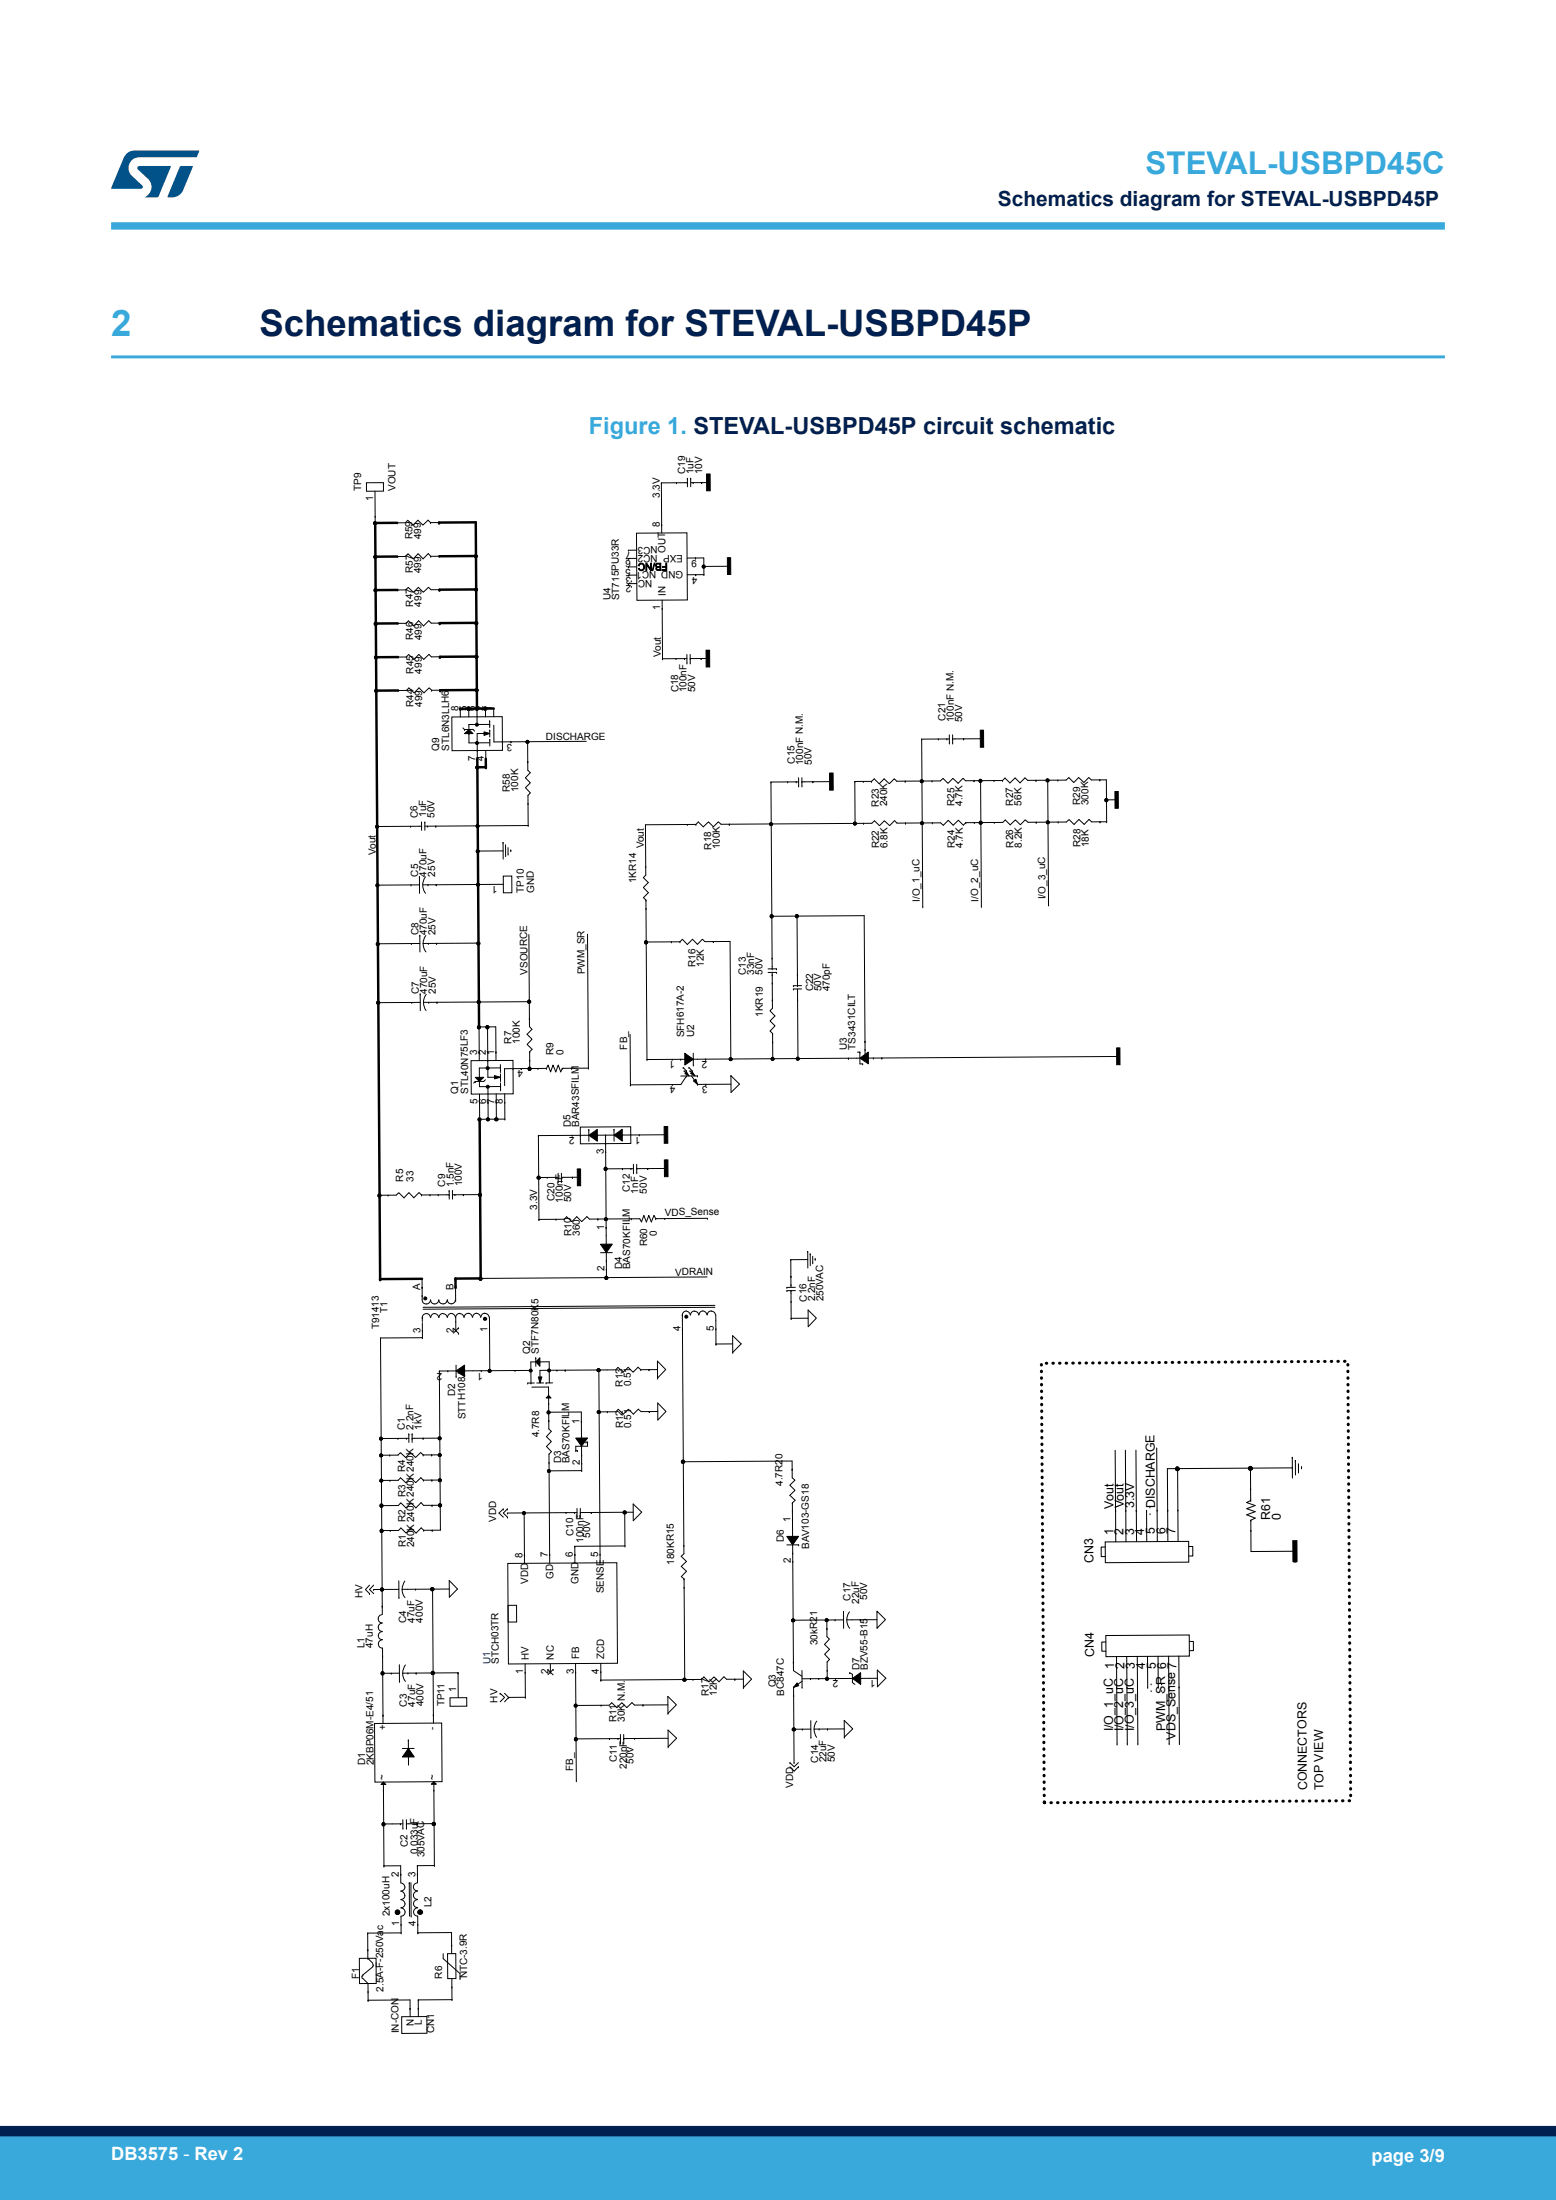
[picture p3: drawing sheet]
<svg xmlns="http://www.w3.org/2000/svg" width="210mm" height="297mm" viewBox="0 0 210 297" stroke-linecap="round" stroke-linejoin="round" font-family="sans-serif">
<defs><g id="words">
<text font-size="4.9" fill="#39a9dc" x="15" y="45.4">2</text>
<text font-size="4.9" fill="#002052" x="35" y="45.4">Schematics diagram for STEVAL-USBPD45P</text>
<text font-size="4.2" fill="#39a9dc" x="154.6" y="23.5">STEVAL-USBPD45C</text>
<text font-size="3.2" fill="#39a9dc" x="79.5" y="58.6">Figure 1. STEVAL-USBPD45P circuit schematic</text>
<text font-size="2.8" fill="#002052" x="134.7" y="27.9">Schematics diagram for STEVAL-USBPD45P</text>
<g font-size="2.5" fill="#fff">
<text x="15" y="291.6">DB3575 - Rev 2</text>
<text x="185.1" y="291.9">page 3/9</text>
</g>
<g font-size="1.7">
<text x="150.3" y="203.7" transform="rotate(-90 150.3 203.7)">Vout</text>
<text x="151.7" y="203.6" transform="rotate(-90 151.7 203.6)">Vout</text>
<text x="153.1" y="203.6" transform="rotate(-90 153.1 203.6)">3.3V</text>
<text x="155.9" y="203.6" transform="rotate(-90 155.9 203.6)">DISCHARGE</text>
<text x="150.3" y="207.2" transform="rotate(-90 150.3 207.2)">1</text>
<text x="151.6" y="207.2" transform="rotate(-90 151.6 207.2)">2</text>
<text x="153.1" y="207.2" transform="rotate(-90 153.1 207.2)">3</text>
<text x="154.4" y="207.2" transform="rotate(-90 154.4 207.2)">4</text>
<text x="155.9" y="207.2" transform="rotate(-90 155.9 207.2)">5</text>
<text x="157.3" y="207.1" transform="rotate(-90 157.3 207.1)">6</text>
<text x="158.7" y="207.1" transform="rotate(-90 158.7 207.1)">7</text>
<text x="171.4" y="205.2" transform="rotate(-90 171.4 205.2)">R61</text>
<text x="172.9" y="205.2" transform="rotate(-90 172.9 205.2)">0</text>
<text x="147.6" y="211" transform="rotate(-90 147.6 211)">CN3</text>
<text x="147.7" y="223.7" transform="rotate(-90 147.7 223.7)">CN4</text>
<text x="150.4" y="225.3" transform="rotate(-90 150.4 225.3)">1</text>
<text x="151.8" y="225.3" transform="rotate(-90 151.8 225.3)">2</text>
<text x="153.2" y="225.3" transform="rotate(-90 153.2 225.3)">3</text>
<text x="154.6" y="225.3" transform="rotate(-90 154.6 225.3)">4</text>
<text x="156" y="225.3" transform="rotate(-90 156 225.3)">5</text>
<text x="150.2" y="233.8" transform="rotate(-90 150.2 233.8)">I/O_1_uC</text>
<text x="151.6" y="233.7" transform="rotate(-90 151.6 233.7)">I/O_2_uC</text>
<text x="153.1" y="233.7" transform="rotate(-90 153.1 233.7)">I/O_3_uC</text>
<text x="157.3" y="233.7" transform="rotate(-90 157.3 233.7)">PWM_SR 6</text>
<text x="158.7" y="234.8" transform="rotate(-90 158.7 234.8)">VDS_Sense 7</text>
<text x="176.4" y="241.7" transform="rotate(-90 176.4 241.7)">CONNECTORS</text>
<text x="178.6" y="241.7" transform="rotate(-90 178.6 241.7)">TOP VIEW</text>
</g>
<g font-size="1.4">
<text x="92.5" y="64" transform="rotate(-90 92.5 64)">C19</text>
<text x="93.6" y="64" transform="rotate(-90 93.6 64)">1uF</text>
<text x="94.8" y="64" transform="rotate(-90 94.8 64)">10V</text>
<text x="48.8" y="66.3" transform="rotate(-90 48.8 66.3)">TP9</text>
<text x="50.4" y="67.7" transform="rotate(-90 50.4 67.7)">1</text>
<text x="53.4" y="66.3" transform="rotate(-90 53.4 66.3)">VOUT</text>
<text x="89" y="71.2" transform="rotate(-90 89 71.2)">8</text>
<text x="89.1" y="67.2" transform="rotate(-90 89.1 67.2)">3.3V</text>
<text x="55.7" y="72.8" transform="rotate(-90 55.7 72.8)">R59</text>
<text x="55.7" y="77.4" transform="rotate(-90 55.7 77.4)">R57</text>
<text x="56.8" y="72.8" transform="rotate(-90 56.8 72.8)">499</text>
<text x="56.9" y="77.4" transform="rotate(-90 56.9 77.4)">499</text>
<text x="85.1" y="74.5" transform="rotate(180 85.1 74.5)">7</text>
<text x="85.1" y="75.6" transform="rotate(180 85.1 75.6)">6</text>
<text x="85.2" y="76.8" transform="rotate(180 85.2 76.8)">5</text>
<text x="85.2" y="77.9" transform="rotate(180 85.2 77.9)">3</text>
<text x="88.7" y="73.8" transform="rotate(180 88.7 73.8)">NC3</text>
<text x="89.8" y="74.7" transform="rotate(-90 89.8 74.7)">OUT</text>
<text x="90.1" y="76" transform="rotate(180 90.1 76)">FB/NC</text>
<text x="92.2" y="74.9" transform="rotate(180 92.2 74.9)">EXP NC2</text>
<text x="92.2" y="77.1" transform="rotate(180 92.2 77.1)">GND NC1</text>
<text x="94.1" y="75.6" transform="rotate(180 94.1 75.6)">9</text>
<text x="94.1" y="77.8" transform="rotate(180 94.1 77.8)">4</text>
<text x="55.7" y="81.9" transform="rotate(-90 55.7 81.9)">R47</text>
<text x="56.9" y="81.9" transform="rotate(-90 56.9 81.9)">499</text>
<text x="82.4" y="81.1" transform="rotate(-90 82.4 81.1)">U4</text>
<text x="83.6" y="81.1" transform="rotate(-90 83.6 81.1)">ST715PU33R</text>
<text x="85.2" y="79" transform="rotate(180 85.2 79)">2</text>
<text x="88" y="78.3" transform="rotate(180 88 78.3)">NC</text>
<text x="89.1" y="82.4" transform="rotate(-90 89.1 82.4)">1</text>
<text x="89.8" y="80.5" transform="rotate(-90 89.8 80.5)">IN</text>
<text x="55.8" y="86.4" transform="rotate(-90 55.8 86.4)">R46</text>
<text x="56.9" y="86.4" transform="rotate(-90 56.9 86.4)">499</text>
<text x="89.2" y="88.7" transform="rotate(-90 89.2 88.7)">Vout</text>
<text x="55.8" y="90.9" transform="rotate(-90 55.8 90.9)">R45</text>
<text x="55.8" y="95.5" transform="rotate(-90 55.8 95.5)">R44</text>
<text x="56.9" y="90.9" transform="rotate(-90 56.9 90.9)">499</text>
<text x="57" y="95.5" transform="rotate(-90 57 95.5)">499</text>
<text x="64.1" y="96" transform="rotate(-90 64.1 96)">6</text>
<text x="65.3" y="96" transform="rotate(-90 65.3 96)">2</text>
<text x="66.4" y="96" transform="rotate(-90 66.4 96)">1</text>
<text x="91.6" y="93.5" transform="rotate(-90 91.6 93.5)">C18</text>
<text x="92.7" y="93.5" transform="rotate(-90 92.7 93.5)">100nF</text>
<text x="93.8" y="93.5" transform="rotate(-90 93.8 93.5)">50V</text>
<text x="59.3" y="101.4" transform="rotate(-90 59.3 101.4)">Q9</text>
<text x="60.6" y="101.3" transform="rotate(-90 60.6 101.3)">STL6N3LLH6</text>
<text x="61.9" y="96" transform="rotate(-90 61.9 96)">8</text>
<text x="63" y="96" transform="rotate(-90 63 96)">5</text>
<text x="69.1" y="100.4" transform="rotate(180 69.1 100.4)">3</text>
<text x="127.6" y="97.3" transform="rotate(-90 127.6 97.3)">C21</text>
<text x="128.7" y="97.5" transform="rotate(-90 128.7 97.5)">100nF N.M.</text>
<text x="129.8" y="97.5" transform="rotate(-90 129.8 97.5)">50V</text>
<text x="64.2" y="102.7" transform="rotate(-90 64.2 102.7)">7</text>
<text x="65.3" y="102.7" transform="rotate(-90 65.3 102.7)">4</text>
<text x="68.8" y="107" transform="rotate(-90 68.8 107)">R58</text>
<text x="70" y="106.9" transform="rotate(-90 70 106.9)">100K</text>
<text x="107.2" y="103.1" transform="rotate(-90 107.2 103.1)">C15</text>
<text x="108.4" y="103.3" transform="rotate(-90 108.4 103.3)">100nF N.M.</text>
<text x="109.5" y="103.3" transform="rotate(-90 109.5 103.3)">50V</text>
<text x="56.4" y="110.4" transform="rotate(-90 56.4 110.4)">C6</text>
<text x="57.5" y="110.3" transform="rotate(-90 57.5 110.3)">1uF</text>
<text x="58.7" y="110.4" transform="rotate(-90 58.7 110.4)">50V</text>
<text x="118.6" y="108.9" transform="rotate(-90 118.6 108.9)">R23</text>
<text x="119.8" y="108.9" transform="rotate(-90 119.8 108.9)">240K</text>
<text x="128.8" y="108.8" transform="rotate(-90 128.8 108.8)">R25</text>
<text x="129.9" y="108.8" transform="rotate(-90 129.9 108.8)">4.7K</text>
<text x="136.7" y="108.8" transform="rotate(-90 136.7 108.8)">R27</text>
<text x="137.9" y="108.8" transform="rotate(-90 137.9 108.8)">56K</text>
<text x="145.8" y="108.7" transform="rotate(-90 145.8 108.7)">R29</text>
<text x="146.9" y="108.7" transform="rotate(-90 146.9 108.7)">300K</text>
<text x="50.7" y="115.4" transform="rotate(-90 50.7 115.4)">Vout</text>
<text x="56.4" y="118.3" transform="rotate(-90 56.4 118.3)">C5</text>
<text x="57.6" y="118.3" transform="rotate(-90 57.6 118.3)">470uF</text>
<text x="58.7" y="118.3" transform="rotate(-90 58.7 118.3)">25V</text>
<text x="67.2" y="119.6" transform="rotate(180 67.2 119.6)">1</text>
<text x="85.9" y="119.3" transform="rotate(-90 85.9 119.3)">1KR14</text>
<text x="86.9" y="114.5" transform="rotate(-90 86.9 114.5)">Vout</text>
<text x="96" y="114.7" transform="rotate(-90 96 114.7)">R18</text>
<text x="97.2" y="114.7" transform="rotate(-90 97.2 114.7)">100K</text>
<text x="118.6" y="114.5" transform="rotate(-90 118.6 114.5)">R22</text>
<text x="119.8" y="114.5" transform="rotate(-90 119.8 114.5)">6.8K</text>
<text x="128.8" y="114.5" transform="rotate(-90 128.8 114.5)">R24</text>
<text x="130" y="114.5" transform="rotate(-90 130 114.5)">4.7K</text>
<text x="136.8" y="114.4" transform="rotate(-90 136.8 114.4)">R26</text>
<text x="137.9" y="114.4" transform="rotate(-90 137.9 114.4)">8.2K</text>
<text x="145.8" y="114.4" transform="rotate(-90 145.8 114.4)">R28</text>
<text x="146.9" y="114.4" transform="rotate(-90 146.9 114.4)">18K</text>
<text x="70.7" y="120.5" transform="rotate(-90 70.7 120.5)">TP10</text>
<text x="72.1" y="120.5" transform="rotate(-90 72.1 120.5)">GND</text>
<text x="124.1" y="121.8" transform="rotate(-90 124.1 121.8)">I/O_1_uC</text>
<text x="132" y="121.7" transform="rotate(-90 132 121.7)">I/O_2_uC</text>
<text x="141.1" y="121.4" transform="rotate(-90 141.1 121.4)">I/O_3_uC</text>
<text x="56.5" y="126.3" transform="rotate(-90 56.5 126.3)">C8</text>
<text x="57.6" y="126.3" transform="rotate(-90 57.6 126.3)">470uF</text>
<text x="58.8" y="126.2" transform="rotate(-90 58.8 126.2)">25V</text>
<text x="71.2" y="131.6" transform="rotate(-90 71.2 131.6)">VSOURCE</text>
<text x="78.9" y="131.6" transform="rotate(-90 78.9 131.6)">PWM_SR</text>
<text x="93.9" y="130.5" transform="rotate(-90 93.9 130.5)">R16</text>
<text x="95" y="130.5" transform="rotate(-90 95 130.5)">12K</text>
<text x="100.7" y="131.6" transform="rotate(-90 100.7 131.6)">C13</text>
<text x="101.8" y="131.6" transform="rotate(-90 101.8 131.6)">33nF</text>
<text x="102.9" y="131.6" transform="rotate(-90 102.9 131.6)">50V</text>
<text x="56.5" y="134.2" transform="rotate(-90 56.5 134.2)">C7</text>
<text x="57.7" y="134.2" transform="rotate(-90 57.7 134.2)">470uF</text>
<text x="58.8" y="134.2" transform="rotate(-90 58.8 134.2)">25V</text>
<text x="103" y="137.3" transform="rotate(-90 103 137.3)">1KR19</text>
<text x="109.7" y="133.8" transform="rotate(-90 109.7 133.8)">C22</text>
<text x="110.9" y="133.8" transform="rotate(-90 110.9 133.8)">50V</text>
<text x="112" y="133.8" transform="rotate(-90 112 133.8)">470pF</text>
<text x="64.4" y="142.4" transform="rotate(-90 64.4 142.4)">3</text>
<text x="65.6" y="142.4" transform="rotate(-90 65.6 142.4)">2</text>
<text x="66.7" y="142.4" transform="rotate(-90 66.7 142.4)">1</text>
<text x="69" y="140.9" transform="rotate(-90 69 140.9)">R7</text>
<text x="70.2" y="140.9" transform="rotate(-90 70.2 140.9)">100K</text>
<text x="74.7" y="142.4" transform="rotate(-90 74.7 142.4)">R9</text>
<text x="76.1" y="142.4" transform="rotate(-90 76.1 142.4)">0</text>
<text x="84.6" y="141.7" transform="rotate(-90 84.6 141.7)">FB_</text>
<text x="91.1" y="143.3" transform="rotate(180 91.1 143.3)">1</text>
<text x="92.3" y="140" transform="rotate(-90 92.3 140)">SFH617A-2</text>
<text x="93.7" y="140" transform="rotate(-90 93.7 140)">U2</text>
<text x="95.5" y="143.2" transform="rotate(180 95.5 143.2)">2</text>
<text x="114.3" y="141.7" transform="rotate(-90 114.3 141.7)">U3</text>
<text x="115.5" y="141.7" transform="rotate(-90 115.5 141.7)">TS3431CILT</text>
<text x="61.8" y="147.7" transform="rotate(-90 61.8 147.7)">Q1</text>
<text x="63.2" y="147.7" transform="rotate(-90 63.2 147.7)">STL40N75LF3</text>
<text x="64.5" y="149.1" transform="rotate(-90 64.5 149.1)">5</text>
<text x="65.6" y="149.1" transform="rotate(-90 65.6 149.1)">6</text>
<text x="66.7" y="149.1" transform="rotate(-90 66.7 149.1)">7</text>
<text x="67.9" y="149" transform="rotate(-90 67.9 149)">8</text>
<text x="70.6" y="144.5" transform="rotate(180 70.6 144.5)">4</text>
<text x="91.1" y="146.7" transform="rotate(180 91.1 146.7)">4</text>
<text x="95.5" y="146.6" transform="rotate(180 95.5 146.6)">3</text>
<text x="77" y="152.2" transform="rotate(-90 77 152.2)">D5</text>
<text x="77.5" y="153.5" transform="rotate(180 77.5 153.5)">2</text>
<text x="78.2" y="152.2" transform="rotate(-90 78.2 152.2)">BAR43SFILM</text>
<text x="81.5" y="155.8" transform="rotate(-90 81.5 155.8)">3</text>
<text x="86.5" y="153.5" transform="rotate(180 86.5 153.5)">1</text>
<text x="54.4" y="159.5" transform="rotate(-90 54.4 159.5)">R5</text>
<text x="55.8" y="159.5" transform="rotate(-90 55.8 159.5)">33</text>
<text x="60.1" y="160.2" transform="rotate(-90 60.1 160.2)">C9</text>
<text x="61.2" y="160.3" transform="rotate(-90 61.2 160.3)">1.5nF</text>
<text x="62.4" y="160.2" transform="rotate(-90 62.4 160.2)">100V</text>
<text x="85" y="160.9" transform="rotate(-90 85 160.9)">C12</text>
<text x="86.1" y="161.1" transform="rotate(-90 86.1 161.1)">1nF</text>
<text x="87.3" y="161.1" transform="rotate(-90 87.3 161.1)">50V</text>
<text x="72.5" y="163.3" transform="rotate(-90 72.5 163.3)">3.3V</text>
<text x="74.8" y="162.1" transform="rotate(-90 74.8 162.1)">C20</text>
<text x="76" y="162.3" transform="rotate(-90 76 162.3)">100nF</text>
<text x="77.1" y="162.3" transform="rotate(-90 77.1 162.3)">50V</text>
<text x="77.1" y="166.8" transform="rotate(-90 77.1 166.8)">R10</text>
<text x="78.3" y="166.8" transform="rotate(-90 78.3 166.8)">360</text>
<text x="81.5" y="166" transform="rotate(-90 81.5 166)">1</text>
<text x="88.7" y="166.9" transform="rotate(-90 88.7 166.9)">0</text>
<text x="81.6" y="171.6" transform="rotate(-90 81.6 171.6)">2</text>
<text x="84" y="171.4" transform="rotate(-90 84 171.4)">D4</text>
<text x="85.1" y="171.3" transform="rotate(-90 85.1 171.3)">BAS70KFILM</text>
<text x="87.3" y="168.3" transform="rotate(-90 87.3 168.3)">R60</text>
<text x="51.2" y="179.5" transform="rotate(-90 51.2 179.5)">T91413</text>
<text x="52.3" y="177.2" transform="rotate(-90 52.3 177.2)">T1</text>
<text x="56.7" y="174.2" transform="rotate(-90 56.7 174.2)">A</text>
<text x="56.7" y="179.9" transform="rotate(-90 56.7 179.9)">3</text>
<text x="61.2" y="174.1" transform="rotate(-90 61.2 174.1)">B</text>
<text x="61.3" y="179.9" transform="rotate(-90 61.3 179.9)">2</text>
<text x="65.8" y="179.9" transform="rotate(-90 65.8 179.9)">1</text>
<text x="91.8" y="179.7" transform="rotate(-90 91.8 179.7)">4</text>
<text x="96.4" y="179.7" transform="rotate(-90 96.4 179.7)">5</text>
<text x="108.9" y="175.7" transform="rotate(-90 108.9 175.7)">C16</text>
<text x="110" y="175.7" transform="rotate(-90 110 175.7)">2.2nF</text>
<text x="111.1" y="175.7" transform="rotate(-90 111.1 175.7)">250VAC</text>
<text x="59.7" y="185.3" transform="rotate(180 59.7 185.3)">2</text>
<text x="65.2" y="185.3" transform="rotate(180 65.2 185.3)">1</text>
<text x="71.6" y="182.8" transform="rotate(-90 71.6 182.8)">Q2</text>
<text x="72.7" y="182.7" transform="rotate(-90 72.7 182.7)">STF7N80K5</text>
<text x="61.4" y="188.5" transform="rotate(-90 61.4 188.5)">D2</text>
<text x="62.8" y="191.6" transform="rotate(-90 62.8 191.6)">STTH108A</text>
<text x="84.1" y="187.2" transform="rotate(-90 84.1 187.2)">R13</text>
<text x="85.2" y="187.2" transform="rotate(-90 85.2 187.2)">0.51</text>
<text x="54.7" y="193" transform="rotate(-90 54.7 193)">C1</text>
<text x="55.8" y="193" transform="rotate(-90 55.8 193)">2.2nF</text>
<text x="56.9" y="193" transform="rotate(-90 56.9 193)">1kV</text>
<text x="72.8" y="194.1" transform="rotate(-90 72.8 194.1)">4.7R8</text>
<text x="75.7" y="197.6" transform="rotate(-90 75.7 197.6)">D3</text>
<text x="76.9" y="197.5" transform="rotate(-90 76.9 197.5)">BAS70KFILM</text>
<text x="78.2" y="192.2" transform="rotate(-90 78.2 192.2)">1</text>
<text x="78.2" y="197.8" transform="rotate(-90 78.2 197.8)">2</text>
<text x="84.1" y="192.8" transform="rotate(-90 84.1 192.8)">R12</text>
<text x="85.2" y="192.8" transform="rotate(-90 85.2 192.8)">0.51</text>
<text x="54.7" y="198.7" transform="rotate(-90 54.7 198.7)">R4</text>
<text x="54.7" y="202.1" transform="rotate(-90 54.7 202.1)">R3</text>
<text x="105.6" y="200.6" transform="rotate(-90 105.6 200.6)">4.7R20</text>
<text x="54.7" y="205.5" transform="rotate(-90 54.7 205.5)">R2</text>
<text x="54.8" y="208.9" transform="rotate(-90 54.8 208.9)">R1</text>
<text x="55.9" y="208.9" transform="rotate(-90 55.9 208.9)">240K 240K 240K 240K</text>
<text x="77.4" y="207.4" transform="rotate(-90 77.4 207.4)">C10</text>
<text x="78.8" y="208.3" transform="rotate(-90 78.8 208.3)">100nF</text>
<text x="79.6" y="207.6" transform="rotate(-90 79.6 207.6)">50V</text>
<text x="105.8" y="208.2" transform="rotate(-90 105.8 208.2)">D6</text>
<text x="106.7" y="205.5" transform="rotate(-90 106.7 205.5)">1</text>
<text x="109.2" y="209.1" transform="rotate(-90 109.2 209.1)">BAV103-GS18</text>
<text x="70.5" y="210.3" transform="rotate(-90 70.5 210.3)">8</text>
<text x="71.3" y="213.8" transform="rotate(-90 71.3 213.8)">VDD</text>
<text x="73.9" y="210.3" transform="rotate(-90 73.9 210.3)">7</text>
<text x="74.7" y="213.1" transform="rotate(-90 74.7 213.1)">GD</text>
<text x="77.3" y="210.2" transform="rotate(-90 77.3 210.2)">6</text>
<text x="78.1" y="213.9" transform="rotate(-90 78.1 213.9)">GND</text>
<text x="80.7" y="210.2" transform="rotate(-90 80.7 210.2)">5</text>
<text x="81.5" y="215.1" transform="rotate(-90 81.5 215.1)">SENSE</text>
<text x="91" y="211.3" transform="rotate(-90 91 211.3)">180KR15</text>
<text x="106.7" y="211" transform="rotate(-90 106.7 211)">2</text>
<text x="117" y="216" transform="rotate(-90 117 216)">50V</text>
<text x="54.8" y="219.1" transform="rotate(-90 54.8 219.1)">C4</text>
<text x="56" y="219.1" transform="rotate(-90 56 219.1)">47uF</text>
<text x="57.1" y="219.1" transform="rotate(-90 57.1 219.1)">400V</text>
<text x="114.8" y="216.1" transform="rotate(-90 114.8 216.1)">C17</text>
<text x="115.9" y="216.5" transform="rotate(-90 115.9 216.5)">22uF</text>
<text x="49.2" y="222.5" transform="rotate(-90 49.2 222.5)">L1</text>
<text x="50.3" y="222.5" transform="rotate(-90 50.3 222.5)">47uH</text>
<text x="67.3" y="224.6" transform="rotate(-90 67.3 224.6)">STCH03TR</text>
<text x="70.6" y="226" transform="rotate(-90 70.6 226)">1</text>
<text x="71.4" y="224.1" transform="rotate(-90 71.4 224.1)">HV</text>
<text x="74" y="226" transform="rotate(-90 74 226)">2</text>
<text x="74.8" y="224" transform="rotate(-90 74.8 224)">NC</text>
<text x="77.4" y="225.9" transform="rotate(-90 77.4 225.9)">3</text>
<text x="78.2" y="224" transform="rotate(-90 78.2 224)">FB</text>
<text x="80.8" y="225.9" transform="rotate(-90 80.8 225.9)">4</text>
<text x="81.6" y="224" transform="rotate(-90 81.6 224)">ZCD</text>
<text x="104.7" y="227.8" transform="rotate(-90 104.7 227.8)">Q3</text>
<text x="110.3" y="222.1" transform="rotate(-90 110.3 222.1)">30kR21</text>
<text x="113.1" y="226.9" transform="rotate(180 113.1 226.9)">2</text>
<text x="116" y="225.5" transform="rotate(-90 116 225.5)">D7</text>
<text x="117.1" y="225.5" transform="rotate(-90 117.1 225.5)">BZV55-B15</text>
<text x="118.2" y="226.8" transform="rotate(180 118.2 226.8)">1</text>
<text x="52.1" y="233.6" transform="rotate(-90 52.1 233.6)">+</text>
<text x="54.9" y="230.4" transform="rotate(-90 54.9 230.4)">C3</text>
<text x="56" y="230.4" transform="rotate(-90 56 230.4)">47uF</text>
<text x="57.2" y="230.4" transform="rotate(-90 57.2 230.4)">400V</text>
<text x="58.8" y="233.5" transform="rotate(-90 58.8 233.5)">-</text>
<text x="60" y="230.4" transform="rotate(-90 60 230.4)">TP11</text>
<text x="61.6" y="228.4" transform="rotate(-90 61.6 228.4)">1</text>
<text x="83.2" y="232.5" transform="rotate(-90 83.2 232.5)">R11</text>
<text x="84.4" y="232.4" transform="rotate(-90 84.4 232.4)">30K N.M.</text>
<text x="95.6" y="229" transform="rotate(-90 95.6 229)">R17</text>
<text x="96.8" y="229" transform="rotate(-90 96.8 229)">12K</text>
<text x="105.8" y="228.9" transform="rotate(-90 105.8 228.9)">BC847C</text>
<text x="49.3" y="238.3" transform="rotate(-90 49.3 238.3)">D1</text>
<text x="50.4" y="238.3" transform="rotate(-90 50.4 238.3)">2KBP06M-E4/51</text>
<text x="77.4" y="239.1" transform="rotate(-90 77.4 239.1)">FB_</text>
<text x="83.2" y="237.9" transform="rotate(-90 83.2 237.9)">C11</text>
<text x="84.6" y="238.8" transform="rotate(-90 84.6 238.8)">220pF</text>
<text x="85.5" y="238.1" transform="rotate(-90 85.5 238.1)">50V</text>
<text x="110.4" y="237.9" transform="rotate(-90 110.4 237.9)">C14</text>
<text x="111.5" y="237.9" transform="rotate(-90 111.5 237.9)">22uF</text>
<text x="112.7" y="237.9" transform="rotate(-90 112.7 237.9)">50V</text>
<text x="52" y="240.4" transform="rotate(-90 52 240.4)">~</text>
<text x="58.8" y="240.3" transform="rotate(-90 58.8 240.3)">~</text>
<text x="55" y="249.4" transform="rotate(-90 55 249.4)">C2</text>
<text x="56.4" y="250.3" transform="rotate(-90 56.4 250.3)">0.033uF</text>
<text x="57.3" y="250.7" transform="rotate(-90 57.3 250.7)">305VAC</text>
<text x="53.8" y="253.4" transform="rotate(-90 53.8 253.4)">2</text>
<text x="56.1" y="253.4" transform="rotate(-90 56.1 253.4)">3</text>
<text x="58.3" y="257.5" transform="rotate(-90 58.3 257.5)">L2</text>
<text x="52.6" y="258.7" transform="rotate(-90 52.6 258.7)">2x100uH</text>
<text x="53.9" y="260.1" transform="rotate(-90 53.9 260.1)">1</text>
<text x="56.1" y="260" transform="rotate(-90 56.1 260)">4</text>
<text x="48.5" y="267.2" transform="rotate(-90 48.5 267.2)">F1</text>
<text x="51.7" y="268.9" transform="rotate(-90 51.7 268.9)">2.5A-F-250Vac</text>
<text x="59.7" y="267.1" transform="rotate(-90 59.7 267.1)">R6</text>
<text x="63.1" y="267.1" transform="rotate(-90 63.1 267.1)">NTC-3.9R</text>
<text x="53.8" y="274.5" transform="rotate(-90 53.8 274.5)">IN-CON</text>
<text x="55.8" y="273.5" transform="rotate(-90 55.8 273.5)">N</text>
<text x="57" y="273.4" transform="rotate(-90 57 273.4)">L</text>
<text x="58.6" y="274.5" transform="rotate(-90 58.6 274.5)">CN1</text>
</g>
<text font-size="1.4" fill="#004040" x="66.2" y="224.7" transform="rotate(-90 66.2 224.7)">U1</text>
<g font-size="1.3">
<text x="73.7" y="99.9">DISCHARGE</text>
<text x="89.7" y="164.1">VDS_Sense</text>
<text x="91.1" y="172.2">VDRAIN</text>
<text x="67" y="205.4" transform="rotate(-90 67 205.4)">VDD</text>
<text x="48.9" y="215.7" transform="rotate(-90 48.9 215.7)">HV</text>
<text x="67.1" y="229.9" transform="rotate(-90 67.1 229.9)">HV</text>
<text x="107" y="241.4" transform="rotate(-90 107 241.4)">VDD</text>
</g>
</g></defs>
<path d="M15 48.2h180" fill="none" stroke="#39a9dc" stroke-width=".4"/>
<path d="M140.5 184l41.4-.2 .4 59.3-41.4 .3z" fill="none" stroke="#000" stroke-width=".41" stroke-dasharray="0 .8"/>
<g fill="none" stroke="#000" stroke-width=".13">
<path d="M49.5 65.2h2.2l.1 1.1h-2.3zM50.5 70.5l.1-.1 .2 .1v.1v.2h-.3zM50.5 75h.1h.2l.1 .2-.1 .1h-.3zM50.5 79.5h.2h.1l.1 .2-.1 .1h-.3zM50.6 66.3v4.3M50.6 69.7h.1M50.6 70.6h.1M53.6 70.6h.1M53.6 75.1h.1M53.7 79.6h.1M58.1 70.6l-.3-.4-.7 .7-.7-.7-.7 .7-.7-.7-.3 .4h-1.1M58.1 70.6h.1"/>
<path d="M58.1 75.1h.1M58.1 75.1l-.3-.4-.7 .7-.7-.7-.6 .8-.7-.7-.4 .3h-1.1M59.3 70.5l-1.2 .1M59.3 70.5h.1M59.3 75.1h-1.2M59.3 75.1h.1M59.3 79.6h-1.1l-.4-.3-.7 .7-.6-.7-.7 .7-.7-.7-.3 .3h-1.1M59.3 79.6h.1M64.1 74.9h.1h.2v.2v.1h-.3zM64.1 79.5l.1-.1 .2 .1 .1 .1-.1 .1h-.3zM84.8 74.3h.1M84.8 75.4h.1"/>
<path d="M84.8 76.5h.1M84.8 77.6h.1M84.8 78.8h.1M85.2 78.4h.1M85.2 79.2h.1M85.9 72l6.8-.1 .1 9.1h-6.8zM85.9 74.3h-1.1M85.9 75.4h-1.1M85.9 76.5h-1.1M85.9 77.6h-1.1M85.9 78.8h-1.1M89.3 65.2h.1"/>
<path d="M89.3 65.2v6.8M89.3 70.8h.1M91.3 65.2h.1M92.7 75.3h2.3v2.3M92.8 64.6h.1M92.8 64.6v1.1M92.8 65.2h-3.5M92.8 65.2h.1M93.2 64.6h.1M93.2 64.6v1.1M93.6 65.2h.1M93.9 75.3h.1"/>
<path d="M93.9 77.6h.1M94.7 65.2h.1M94.8 76.4l.2-.1 .1 .1 .1 .1-.1 .1h-.3zM95 76.5h.1M95 77.6h.1M95 77.6h-2.3M95.4 64h.4l.1 2.3h-.5zM95.4 65.1l-2.2 .1M95.5 64h.1M95.6 64h.1M95.7 64h.1M98.2 75.3h.4v2.3h-.4z"/>
<path d="M98.2 76.4l-3.2 .1M98.3 75.3h.1M98.4 75.3h.1M98.5 75.3h.1M50.6 84.1l.1-.1 .1 .1 .1 .1-.1 .2h-.2zM50.6 88.6l.1-.1 .2 .1v.2v.1h-.3zM50.6 93.1h.1h.2l.1 .2-.1 .1h-.3zM53.7 84.2h.1M53.7 88.7h.1M53.7 93.2h.1M58.3 93.2h.1M58.3 93.2l-.4-.3-.7 .6-.6-.6-.7 .6-.7-.6-.3 .3h-1.2"/>
<path d="M59.3 84.1h-1.1l-.3-.3-.7 .7-.7-.7-.7 .7-.7-.7-.3 .3-1.1 .1M59.3 84.1h.1M59.4 88.7h-1.2l-.3-.4-.7 .7-.7-.6-.6 .6-.7-.6-.4 .3h-1.1M59.4 88.7h.1M59.4 93.2h-1.1M59.4 93.2h.1M61 96.8h6.8v4.5h-6.8zM62.1 95.7v1.1M62.1 95.7h.1M62.5 98.3l.2 .2M62.7 98.5h.1M62.7 98.5h1.1l.3 .2"/>
<path d="M62.7 99l.6-.5 .5 .5zM63.1 95.5l.1-.1 .2 .1v.2v.1h-.3zM63.3 95.7v1.1M63.3 95.7h.1M63.3 99h.1M63.3 99v1.3h2.8M64.1 84l.2-.1 .1 .1 .1 .1-.1 .2h-.3zM64.2 88.5h.1h.1l.1 .2-.1 .1h-.2zM64.2 93h.1h.2v.2v.1h-.3zM64.2 95.5l.1-.1 .2 .1 .1 .2-.1 .1h-.3zM64.2 97.7l.1-.1 .2 .1 .1 .1-.1 .2h-.3zM64.4 95.7v2.1"/>
<path d="M64.4 95.7h.1M64.4 97.8h.1M65.3 98.8l.8 .2-.8 .3zM65.3 95.5l.2-.1 .1 .1 .1 .2-.1 .1h-.3zM65.5 95.7v1.1M65.5 95.7h.1M65.5 99h-1.1v2.3M66.1 97.3h.1M66.1 97.3v.9M66.1 97.8h.1M66.1 97.8h-2.8v.7M66.1 98.6v.9"/>
<path d="M66.1 98.6h.1M66.1 99.8v.9M66.1 99.8h.1M66.6 95.6v1.2M66.6 95.6h.1M66.6 97.9l.1 2.3h1.1M89.4 81v7.9M89.4 82.2h.1M89.4 88.9h.1M91.2 88.9h.1M91.2 88.9h-1.8M92.4 88.9h.1"/>
<path d="M92.7 88.4v1.1M92.7 88.9h-1.5M92.7 89.5h.1M93.1 88.4l.1 1.1M93.2 88.9h.1M93.2 89.5h.1M94.6 88.9h.1M95.3 87.8h.5v2.2h-.5zM95.3 88.9h-2.1M95.4 87.8h.1M95.5 87.8h.1M95.7 87.8h.1"/>
<path d="M124.4 99.8h.1M124.4 99.8l.1 22.6M126.6 99.8h.1M127.8 99.8h.1M128.1 99.2v1.1M128.1 99.8h-3.7M128.6 99.2v1.1M128.6 99.8h.1M130 99.7h.1M132.3 98.6h.4l.1 2.3h-.5zM132.3 99.7l-3.7 .1M132.4 98.6h.1"/>
<path d="M132.5 98.6h.1M132.6 98.6h.1M50.7 111.5l.2-.1 .1 .1 .1 .1-.1 .2h-.3zM50.8 119.4l.1-.1 .2 .1v.1v.2h-.3zM50.9 111.6h.1M51 119.5h.1M55.4 111.6h.1M55.5 119.5h.1M56.6 118.3v2.3M56.6 118.3h.1M56.6 119.5h-5.6M56.9 111v1.1"/>
<path d="M56.9 111h.1M56.9 111.5l-6 .1M56.9 111.5h.1M57.3 111v1.1M57.3 111h.1M57.4 118.4a1.85 1.85 0 0 0 0 2.2M57.7 111.5h.1M57.8 119.4h.1M58.8 111.5h.1M58.9 119.4h.1M64.2 100.2l.2-.1 .1 .1 .1 .1-.1 .2h-.3zM64.3 103.5l.1-.1 .1 .1 .1 .1-.1 .1h-.2z"/>
<path d="M64.3 111.4l.1-.1 .2 .1 .1 .1-.1 .2h-.3zM64.3 114.8l.2-.1 .1 .1 .1 .1-.1 .2h-.3zM64.4 119.3l.1-.1 .1 .1 .1 .1-.1 .2h-.2zM64.4 101.3h.1M64.4 101.3v1.1M64.4 102.4h.1M64.5 111.5h.1M64.5 114.9h.1M64.5 119.4h.1M65.6 101.3v1.1M65.6 102.4h.1M67.8 100.2h.1"/>
<path d="M67.9 113.7v2.3M67.9 113.7h.1M67.9 114.9h-3.4M67.9 118.3h1.2v2.2h-1.2zM67.9 119.4l-10.8 .1M68.2 114.1v1.5M68.6 114.4v.9M68.6 115.3h.1M68.9 114.8h.1M68.9 114.8v.2M69 100.1l-1.2 .1M69 100.1h.1"/>
<path d="M71 100l.2-.1 .1 .1 .1 .2-.1 .1h-.3zM71.2 100.1v3.9l.4 .3-.7 .7 .7 .7-.7 .6 .7 .7-.3 .4M71.2 100.1h.1M71.2 102.8h.1M71.3 107.4v4M71.3 108.5h.1M71.3 111.4h.1M71.3 111.4l-14 .1M79.1 100.1h-10.1M87.1 117l.1 1.1-.4 .4 .7 .6-.7 .7 .7 .7-.7 .7 .4 .3M87.1 117h.1M92.8 111.3h.1"/>
<path d="M92.8 111.3h-5.7v5.7M93.9 111.3h.1M93.9 111.3h-1.1M98.4 111.3h.1M103.9 111.1l.1-.1 .2 .1 .1 .2-.1 .1h-.3zM104 105.6h.1M104 105.6l.1 5.6M104.1 111.2l-6.8 .1-.4-.4-.6 .7-.7-.6-.7 .6-.7-.6-.3 .3M104.1 111.2l.1 12.5M104.1 111.2h.1M106.3 105.6h.1M107.5 105.6h.1"/>
<path d="M107.8 105v1.1M107.8 105.6h-3.8M107.8 106.1h.1M108.2 105v1.1M108.2 105.5h.1M108.2 106.1h.1M109.7 105.5h.1M112 104.4h.4l.1 2.3h-.5zM112 105.5h-3.8M112.1 104.4h.1M112.2 104.4h.1M112.3 104.4h.1"/>
<path d="M115.2 111h.2h.1l.1 .2-.1 .1h-.3zM115.4 105.5h.1M115.4 105.5v5.7M115.4 111.2h-11.3M115.4 111.2h.1M116.5 105.5h.1M116.5 111.2h.1M117.6 105.5h.1M117.6 105.5h-2.2M122.2 105.5h.1M122.2 111.1h.1M124.3 105.3h.1h.1l.1 .2-.1 .1h-.2z"/>
<path d="M124.3 111l.1-.1 .2 .1v.1v.2h-.3zM124.4 105.4h.1M124.5 111.1h.1M125.8 105.4h.1M125.8 111.1h.1M128.1 100.3h.1M128.6 100.3h.1M130.3 111.1h.1M130.3 111.1l-.3 .3-.7-.7-.7 .7-.6-.7-.7 .7-.4-.3h-5.8l-.4-.3-.6 .7-.7-.7-.7 .7-.7-.7-.3 .3-2.3 .1M131.5 105.4h.1M131.5 111.1h-1.2M131.5 111.1h.1"/>
<path d="M132.2 105.3l.1-.1 .2 .1v.1v.2h-.3zM132.2 110.9h.1h.2l.1 .2-.1 .1h-.3zM132.3 105.4h.1M132.3 105.4l.2 17M132.4 111l-.9 .1M132.4 111h.1M134.2 105.4h.1M134.2 111h.1M135.3 105.4l.3-.4 .7 .7 .7-.7 .7 .7 .6-.7 .4 .3h5.2l.3-.3 .7 .6 .7-.6 .7 .6 .6-.6 .4 .3h2l.1 5.6M135.3 105.4h.1M135.3 105.4h-5l-.3-.3-.7 .6-.7-.6-.7 .7-.6-.7-.4 .3-5.9 .1-.3-.4-.7 .7-.7-.7-.6 .7-.7-.6-.4 .3M139.8 105.3h.1"/>
<path d="M139.8 111h.1M141.2 105.2l.2-.1 .1 .1 .1 .2-.1 .1h-.3zM141.3 110.9l.1-.1 .2 .1v.1v.2h-.3zM141.4 105.3v5.7M141.4 105.3h.1M141.4 111l.1 11.3M141.4 111h.1M142.8 105.3h.1M142.8 111h.1M148.4 105.3h.1M148.5 110.9h.1M149.2 107.9l.1-.1 .1 .1 .1 .1v.2h-.3z"/>
<path d="M149.3 108h.1M149.4 110.9l-2.1 .1-.3-.4-.7 .7-.7-.7-.6 .7-.7-.7-.4 .4h-5.2l-.3-.3-.7 .6-.7-.6-.7 .7-.6-.7-.4 .3h-2.9M149.4 110.9h.1M150.5 106.9h.4v2.2h-.4zM150.5 108h-1.2M150.6 106.9h.1M150.7 106.9h.1M150.8 106.9h.1M50.8 127.3l.2-.1 .1 .1 .1 .1-.1 .2h-.3zM50.9 135.2l.1-.1 .2 .1v.2v.1h-.3zM51 127.4h.1M51.1 135.4h.1"/>
<path d="M55.5 127.4h.1M55.6 135.3h.1M56.7 126.3v2.2M56.7 126.3h.1M56.7 127.4h-5.7M56.7 134.2v2.2M56.7 134.2h.1M56.7 135.3l-5.6 .1M57.1 127.4l.1 .6 .3 .5M57.5 126.3l-.3 .5-.1 .6M57.5 134.2a1.87 1.87 0 0 0 0 2.2M57.8 127.4h.1"/>
<path d="M57.9 135.3h.1M58.9 127.4h.1M59 135.3h.1M64.4 127.2l.1-.1 .2 .1 .1 .2-.1 .1h-.3zM64.5 135.1l.1-.1 .1 .1 .1 .2-.1 .1h-.2zM64.5 138.5h.1h.2v.2v.1h-.3zM64.6 127.3l-7.5 .1M64.6 135.3h.1M64.7 138.6h.1M64.7 138.6v4.6M64.7 138.6h2.2v4.6M65.6 138.5l.2-.1 .1 .1 .1 .2-.1 .1h-.3z"/>
<path d="M65.8 138.6h.1M65.8 138.6v4.6M71.3 135.1l.1-.1 .2 .1v.1v.2h-.3zM71.4 126.2v9M71.4 135.2l.1 3.4 .3 .4-.7 .6 .7 .7-.7 .7 .7 .7-.3 .3M71.4 135.2l-14.2 .1M71.5 137.5h.1M79.3 126.1l.1 18.1M85 139.7l.1 6.8M87 127.1l.2-.1 .1 .1 .1 .1-.1 .2h-.3zM87.2 121.5h.1M87.2 121.5v5.7"/>
<path d="M87.2 122.7h.1M87.2 127.2l.1 15.8M87.2 127.2h.1M90.6 127.2h.1M90.6 127.2h-3.4M91.8 127.1l.3-.3 .7 .7 .7-.7 .6 .7 .7-.7 .3 .3h3.4l.1 15.9M91.8 127.1h.1M91.8 127.1l-1.2 .1M96.3 127.1h.1M104 123.5h.1h.2l.1 .2-.1 .2h-.3zM104.2 123.7v5.7M104.2 129.4v1.4"/>
<path d="M104.2 129.4h.1M104.2 130.8h.1M104.2 131.3v4.8l-.3 .4 .7 .7-.7 .6 .7 .7-.7 .7 .4 .3M104.2 131.6h.1M104.2 132.7h.1M104.2 135h.1M104.3 139.5h.1M104.3 139.5v3.4M104.8 130.8h-1.1M104.8 130.8h.1M104.8 131.3h-1.1M104.8 131.3h.1"/>
<path d="M107.1 133.1h.1M107.1 133.5h.1M107.4 123.5h.1h.2l.1 .2-.1 .1h-.3zM107.6 123.7h-3.4M107.6 123.7h.1M107.6 131.6v1.5M107.6 131.6h.1M107.6 131.6v-7.9l9-.1 .2 19.2M107.6 133.1h.1M107.6 133.5l.1 9.4M107.6 133.8h.1M107.6 135h.1"/>
<path d="M108.2 133.1h-1.1M108.2 133.5h-1.1M124.5 122.4h.1M132.5 122.4h.1M63.6 143.2h5.6l.1 4.5h-5.7zM64.1 145.4h1.2l-.6 .6zM64.1 146h.1M64.1 146l-.2 .2M64.6 151l.1-.1 .1 .1 .1 .1v.2h-.3zM64.7 142h.1M64.7 145.4h.1M64.7 146v.7h2.9"/>
<path d="M64.7 147.7v3.4M64.7 148.8h.1M64.7 151.1h.1M65.5 145.8l-.2 .2h-1.2M65.7 144.1l.1-.1 .2 .1v.1v.1h-.3zM65.7 146.6l.1-.1 .2 .1v.1v.2h-.3zM65.7 151l.1-.1 .2 .1 .1 .1-.1 .2h-.3zM65.8 142h.1M65.8 143.2v2.2M65.8 143.2h.1M65.9 146.7v4.4M65.9 148.8h.1"/>
<path d="M65.9 151.1h-1.2M65.9 151.1h.1M66.7 145.2l.8 .2-.8 .3zM66.8 151l.2-.1 .1 .1 .1 .1-.1 .2h-.3zM66.9 142h.1M67 145.4h-1.2M67 147.7v3.4M67 148.8h.1M67 151.1h-1.1M67 151.1h.1M67.5 143.7v.9M67.5 144.2h-2.8v1.2"/>
<path d="M67.5 144.6h.1M67.5 145v.9M67.5 145.9h.1M67.6 146.2v.9M67.6 146.7h.1M67.6 147.1h.1M68.1 147.7v3.4M68.1 148.8h.1M68.1 151.1h.1M68.1 151.1h-1.1M69.2 144.3h-1.1v2.3M69.2 144.3h.1"/>
<path d="M70.3 144.3h.1M71.3 144.1h.2h.1l.1 .2-.1 .2h-.3zM71.5 142h.1M71.5 142v2.3M71.5 143.1h.1M71.5 144.3h.1M72.5 158.8h.2h.2v.2v.1h-.4zM72.6 144.2h.1M72.7 153.3h.1M72.7 153.3v11.3M72.7 159h.1M73.8 144.2h.1"/>
<path d="M73.8 144.2l-4.6 .1M73.8 159h.1M75 158.9h.1M75.3 158.4v1.1M75.3 158.9l-2.6 .1M75.3 159.5h.1M75.8 158.4v1.1M75.8 158.9h.1M75.8 159.5h.1M75.9 144.2l-.2 .5-.4-.9-.3 .9-.4-.9-.3 .9-.3-.9-.2 .4M75.9 144.2h.1M77.2 144.2h.1"/>
<path d="M77.2 153.3h.1M77.2 153.3h-4.5M77.2 158.9h.1M77.9 157.8h.5v2.3h-.5zM77.9 158.9h-2.1M78 157.8h.1M78.1 157.8h.1M78.2 157.8h.1M78.3 152.2l6.8-.1v2.3h-6.8zM78.3 153.3h.1M79.4 144.2h.1M79.4 144.2h-3.5"/>
<path d="M79.5 152.5h.1M79.5 152.5v1.6M79.5 153.3l1.1-.8v1.6zM79.5 153.3h-2.3M80.6 153.3h.1M81.6 157.6h.1h.2v.2v.2h-.3zM81.7 153.2h.1M81.7 153.2l.1 4.6M81.7 154.4h.1M81.7 155.5h.1M81.8 157.8h.1M81.8 157.8v6.8"/>
<path d="M82.9 152.5h.1M82.9 152.5v1.6M82.9 153.2l1.1-.7v1.5zM82.9 153.2l-2.3 .1M84 153.2h.1M84 157.8h.1M85.1 146.5h.1M85.2 157.8h.1M85.5 157.2v1.1M85.5 157.8h-3.7M85.5 158.3h.1M85.9 157.2v1.1"/>
<path d="M85.9 157.8h.1M85.9 158.3h.1M86.3 153.2h-2.3M86.3 153.2h.1M87.3 143h.1M87.4 157.8h.1M89.6 152.1h.5v2.2h-.5zM89.6 153.2h-3.3M89.7 156.6h.4l.1 2.2-.5 .1zM89.7 157.7l-3.8 .1M89.7 152.1h.1M89.8 156.6h.1"/>
<path d="M89.9 152.1h.1M89.9 156.6h.1M90 152.1h.1M90 156.6h.1M90.7 143h.1M90.7 146.4h.1M91.9 143h.1M92.2 144.1h.1M92.2 144.1l.5 .5M92.4 142.2l1.2 .8-1.2 .8zM92.4 143h-5.1M92.7 144.6h-.4l.5 .4"/>
<path d="M92.7 144.6h.1M92.7 144.7l.3 .6-.6-.4zM92.7 145.3l-.8 1.1-6.8 .1M92.7 145.3h.1M93 144.1h.1M93 144.1l.4 .5M93.3 145.3l.8 1.1M93.4 144.6h-.3l.5 .4M93.4 144.6h.1M93.4 144.7l.4 .6-.6-.4zM93.6 142.2v1.6M93.6 143h.1"/>
<path d="M93.6 143.8h.1M93.6 145.9l.3-.2 .2 .7zM94.1 145.2l-2.2 .1M94.1 145.3h.1M94.1 146.4h.1M95.2 143h.1M95.3 146.4h.1M98.5 142.9l.1-.1h.1l.1 .2v.1h-.3zM98.6 143h.1M98.6 143h-5M98.6 145.2l1.2 1.2-1.1 1.1zM98.6 145.2h.1"/>
<path d="M98.7 146.4h-4.6M104.1 142.8l.2-.1 .1 .1 .1 .2-.1 .1h-.3zM104.3 140.7h.1M104.3 142.9h.1M107.5 142.8l.2-.1 .1 .1 .1 .1-.1 .2h-.3zM107.7 142.9l-9.1 .1M107.7 142.9h.1M114.5 142.9h.1M114.5 142.9h-6.8M116 142h.1M116 142h-.3M116 142l.1 1.6h.3"/>
<path d="M116.1 142.9l1.1-.9v1.6zM116.4 143.6h.1M116.7 140.6h.1M116.7 141.7h.1M117.9 142.8h.1M119 142.8l-4.5 .1M119 142.8h.1M150.7 141.5h.4l.1 2.2h-.5zM150.7 142.6l-31.7 .2M150.8 141.5h.1M150.9 141.5h.1M151 141.5h.1"/>
<path d="M51.1 161.2h.1h.1l.1 .2-.1 .2h-.2zM51.2 161.4h.1M52.4 161.4h.1M56.9 161.3l-.3-.3-.7 .7-.7-.7-.7 .7-.7-.7-.3 .3-2.3 .1M56.9 161.3h.1M57 172.6v2.9a.56 .56 0 0 0 .5 .6 .56 .56 0 0 0 .6-.6M57 173.8h.1M57 174.9h.1M57 177.9a.56 .56 0 0 1 .6-.6 .56 .56 0 0 1 .5 .6M57 177.9h.1M57 177.9v.5M57 178.6v2"/>
<path d="M57 179.7h.1M57.2 175.1h.2h.1l.1 .2-.1 .1h-.2zM58 161.3h-1.1M58 161.3h.1M58.1 175.5a.54 .54 0 0 0 .5 .5 .54 .54 0 0 0 .6-.5M58.1 177.8a.54 .54 0 0 1 .6-.5 .54 .54 0 0 1 .5 .6M59.1 161.3h.1M59.1 161.3h-1.1M59.2 175.5a.56 .56 0 0 0 .6 .5 .56 .56 0 0 0 .5-.5M59.3 177.8a.53 .53 0 0 1 .5-.5 .65 .65 0 0 1 .6 .6M60.4 175.5a.54 .54 0 0 0 .5 .5 .54 .54 0 0 0 .6-.5M60.4 177.8a.54 .54 0 0 1 .5-.5 .54 .54 0 0 1 .6 .6"/>
<path d="M60.6 160.7h.1M60.6 160.7v1.2M60.6 161.3h-1.5M60.6 161.3h.1M61.1 160.7v1.2M61.1 160.7h.1M61.2 179.3l.7 .7M61.4 161.3h.1M61.5 173.8h.1M61.5 173.8v1.8M61.5 175.6h.1M61.5 178.4h.1"/>
<path d="M61.5 178.5v1.1M61.5 179.6h.1M61.9 179.3l-.7 .7M61.9 179.3h.1M62.5 161.3h-1.4M62.5 161.3h.1M62.6 177.9a.58 .58 0 0 0-.4-.5 .58 .58 0 0 0-.6 .2l-.1 .8M62.7 177.8a.56 .56 0 0 1 .5-.5 .56 .56 0 0 1 .6 .5M63.8 177.8a.54 .54 0 0 1 .6-.5 .54 .54 0 0 1 .5 .5M64.6 161.2l.2-.1 .1 .1 .1 .1-.1 .2h-.3zM64.7 172.5l.1-.1 .2 .1 .1 .1-.1 .2h-.3zM64.8 161.3h-2.3"/>
<path d="M64.9 172.6h.1M64.9 177.8a.53 .53 0 0 1 .6-.5 .65 .65 0 0 1 .5 .5M65.3 177.9l.2-.1 .1 .1 .1 .2-.1 .1h-.3zM66.1 177.8v.5M66.1 178.3h.1M66.1 178.5v6.5M66.1 179.6h.1M72.7 164.6h.1M75 164.6h.1M80.7 164.6h.1M81 168h1.6l-.8 1.1zM81.6 164.4h.2h.1l.1 .2-.1 .1h-.3z"/>
<path d="M81.7 172.4l.1-.1 .2 .1v.1v.2h-.3zM81.8 164.6h.1M81.8 164.6v3.4M81.8 165.7h.1M81.8 168h.1M81.8 169.1l.1 3.4M81.8 170.2h.1M81.8 171.4h.1M81.9 172.5h.1M81.9 172.5l-17 .1M82.6 169.1h-1.5M85.2 164.5h.1"/>
<path d="M88.5 164.5l-.2-.4-.4 .9-.3-.9-.4 .9-.3-.9-.3 .9-.3-.5-6.8 .1-.3-.4-.7 .7-.7-.6-.6 .6-.7-.6-.4 .3h-3.4M88.5 164.5h.1M89.7 164.5h.1M92.1 177.5v1.9M92.1 177.5h.1M92.1 177.5a.54 .54 0 0 1 .5-.5 .54 .54 0 0 1 .6 .5M92.1 179.4h.1M92.1 179.4l.1 17.9M92.5 177.6l.1-.1 .2 .1v.2v.1h-.3zM93.2 177.5a.53 .53 0 0 1 .6-.5 .65 .65 0 0 1 .5 .5M94.3 177.5a.54 .54 0 0 1 .6-.5 .54 .54 0 0 1 .5 .5M95.4 172.4l-13.5 .1"/>
<path d="M95.5 177.5a.53 .53 0 0 1 .5-.5 .66 .66 0 0 1 .6 .5M95.5 164.5h.1M95.5 164.5h-7M96.5 176.2l-39.4 .3M96.5 176.5l-39.4 .2M96.6 177.5v3.9M96.6 179.4h.1M106.2 173.8h.1M106.2 174.2h.1M106.7 170.1h.1M106.7 170.1v3.7M106.7 172.3h.1"/>
<path d="M106.7 173.5h.1M106.8 174.2h.1M106.8 174.2v3.8M106.8 175.7h.1M106.8 178h.1M107.3 173.8h-1.1M107.3 174.2h-1.1M109 168.9v2.3M109 168.9h.1M109 170l-2.3 .1M109.1 176.8l1.1 1.2-1.1 1.1zM109.1 178h-2.3"/>
<path d="M109.3 169.3h.1M109.3 169.3l.1 1.6M109.7 169.6v.9M109.7 170.5h.1M110 169.9h.1M110 169.9v.2M51.3 194.1l.1-.1 .2 .1v.1v.2h-.3zM51.3 196.3h.1h.2v.2v.1h-.3zM51.3 199.7h.1h.2l.1 .2-.1 .1h-.3zM51.4 180.6v13.6M51.4 180.6h.1M51.4 194.2h.1"/>
<path d="M51.4 194.2l.1 2.3M51.5 196.5h.1M51.5 196.5v6.8M51.5 199.9h.1M52.6 196.4h.1M52.6 199.9h.1M53.7 194.2h.1M54.8 194.2h.1M55.2 193.6h.1M55.2 193.6v1.1M55.2 194.2h-3.8M55.6 193.6h.1"/>
<path d="M55.6 193.6v1.1M55.6 194.2h.1M57 180.6h.1M57 180.6h-5.6M57.1 194.2h.1M57.1 196.4l-.3-.3-.7 .7-.7-.7-.6 .7-.8-.7-.3 .3-2.2 .1M57.1 196.4h.1M57.1 199.8l-.3-.3-.7 .7-.7-.7-.6 .7-.7-.7-.4 .3-2.2 .1M57.1 199.8h.1M58.3 196.4h.1M58.3 199.8h.1M59.2 194h.1h.2v.2v.1h-.3z"/>
<path d="M59.2 196.3l.1-.1 .2 .1 .1 .1-.1 .2h-.3zM59.2 199.7l.2-.1 .1 .1 .1 .1-.1 .2h-.3zM59.3 185.1h.1M59.3 185.1l.1 11.3M59.4 194.1h.1M59.4 194.1l-3.8 .1M59.4 196.4v3.4M59.4 196.4h.1M59.4 196.4h-2.3M59.4 199.8h-2.3M59.4 199.8v3.4M60.4 185.1h.1"/>
<path d="M61.5 184.3l.1 1.5M61.6 185.1l1.1-.8v1.5zM61.6 185.1h-2.3M61.6 185.8h.1M61.9 180h.1M62.7 185.1h.1M65 185.1h.1M65 185.1h-2.3M65.9 184.9h.2h.1l.1 .2-.1 .1h-.3zM66.1 185l-1.1 .1M66.1 185h.1M69.5 185h.1"/>
<path d="M71.2 186.7h.1M71.5 184.9l.1-.1 .2 .1v.1v.2h-.3zM71.7 185h.1M71.7 185h-5.6M71.7 186.7h.1M71.8 187.3l2.2-.1v1.2M72.1 186.7h-.9M72.3 183.3h.1M72.3 183.3v1.1M72.3 183.9h-.7l.1 2.8M72.7 185.9h.4l-.2 .8zM72.9 183.3v1.1l-.6-.5z"/>
<path d="M72.9 183.9l1.2-.1v2.9M72.9 183.9h.1M73.4 186.7h-1M73.7 186.7h.1M73.9 190.5h.1h.2v.2v.1h-.3zM73.9 198.5l.2-.1h.1l.1 .2-.1 .1h-.3zM74 184.9l.1-.1 .1 .1 .1 .1-.1 .2h-.2zM74 188.4l.4 .3h-.7zM74 188.4l.1 4.5 .3 .3-.7 .7 .7 .7-.6 .7 .6 .7-.3 .3 .1 14.7M74 188.4h.1M74 189.5h.1M74.1 190.7h.1"/>
<path d="M74.1 190.6h4.4v3.5M74.1 191.8h.1M74.1 197.5h.1M74.1 198.6h.1M74.6 186.7h-.9M75.2 185h.1M75.2 185h-2.3v1.1M76.3 185h.1M77.7 194.1h1.6l-.8 1.1zM77.7 195.8h.1M77.9 195.8h.1M77.9 195.8h-.2"/>
<path d="M78.5 191.9h.1M78.5 194.1h.1M78.5 195.2v3.3M78.5 196.4h.1M78.5 197.5h.1M78.5 198.5h.1M78.5 198.5l-4.4 .1M79.1 194.7h.1M79.3 194.7h.1M79.3 194.7h-.2M79.3 194.7v.5h-1.6v.6M80.6 184.8h.2h.1l.1 .2-.1 .1h-.3z"/>
<path d="M80.7 190.5l.1-.1 .2 .1v.1v.2h-.3zM80.8 184.9l.1 5.7M80.8 184.9h.1M80.9 190.6l.1 19.2M80.9 190.6h.1M82 190.6h.1M86.5 184.9l-.4-.3-.7 .7-.6-.7-.7 .7-.7-.7-.3 .3-7.9 .1M86.5 184.9h.1M87.6 184.9h.1M87.6 190.6h.1M88.7 183.7l1.1 1.2-1.1 1.1zM88.7 184.9h-2.2"/>
<path d="M88.7 186h.1M88.8 189.4l1.1 1.1-1.1 1.2zM88.8 190.6h-2.3l-.4-.4-.6 .7-.7-.7-.7 .7-.7-.6-.3 .3h-2.2M92 197.2l.2-.1 .1 .1 .1 .1-.1 .2h-.3zM92.2 197.3l14.7-.1v2.3l.4 .3-.7 .7 .7 .7-.7 .7 .7 .6-.4 .4M92.2 197.3l.1 11.4M92.2 197.3h.1M96.6 181.4h.1M98.9 180.3l1.1 1.1-1.1 1.2zM98.9 181.4h-2.3M98.9 182.6h.1M106.9 198.4h.1"/>
<path d="M49.9 214l-.6 .6 .6 .5M49.9 215.1h.1M50.4 214l-.5 .6 .5 .5M50.4 214.6h.1M51.3 203.1l.2-.1 .1 .1 .1 .2-.1 .1h-.3zM51.4 206.5l.1-.1 .1 .1 .1 .2-.1 .1h-.2zM51.4 214.4h.1h.2l.1 .2-.1 .1h-.3zM51.5 203.3v3.3M51.5 203.3h.1M51.5 206.6l.1 8M51.6 218a.55 .55 0 0 0-.6 .6 .55 .55 0 0 0 .6 .5M51.6 219.1a.56 .56 0 0 0-.5 .6 .56 .56 0 0 0 .5 .5"/>
<path d="M51.6 214.6h.1M51.6 214.6v3.3M51.6 216.8h.1M52.7 206.6h.1M52.7 206.6h-1.2M53.8 213.4v2.3M53.8 214.6h-3.4M53.8 215.7h.1M54.3 214.6a1.58 1.58 0 0 0 .4 1.1M54.6 213.4l-.2 .6-.1 .6M56.1 214.5h.1M56.1 214.5l-1.8 .1"/>
<path d="M57.2 206.6l-.4-.3-.7 .7-.6-.7-.7 .7-.7-.7-.3 .3h-1.1M57.2 206.6h.1M58.2 214.4l.1-.1 .2 .1 .1 .1-.1 .2h-.3zM58.3 203.2h.1M58.3 206.6h.1M58.4 214.5l.1 18.1M58.4 214.5h.1M59.2 203.1l.2-.1 .1 .1 .1 .1-.1 .2h-.3zM59.4 203.2h-2.2l-.4-.3-.7 .7-.6-.7-.7 .7-.7-.7-.3 .3-2.3 .1M59.4 203.2v3.4M59.4 203.2h.1M59.4 206.6h-2.2"/>
<path d="M60.6 213.4l1.1 1.1-1.1 1.1zM60.6 214.5h-4.5M67.9 203.7l-.6 .6 .6 .5M67.9 203.7h.1M68.5 203.7l-.6 .6 .6 .5M68.5 203.7h.1M68.5 204.3h.1M68.5 204.8h.1M68.5 211.1l14.7-.1 .1 13.5-14.7 .1zM68.6 216.7h1.1v2.3h-1.1zM70.6 204.1h.1h.2v.2v.1h-.3zM70.7 204.2h.1"/>
<path d="M70.7 204.2l.1 6.9M70.8 209.9h.1M74.2 209.9h.1M76.4 204.2h.1M77.5 204.2h.1M77.6 208.7h.1M77.6 208.7v2.3M77.6 209.9h.1M77.9 203.6v1.2M77.9 204.2l-9.4 .1M77.9 204.8h.1M78.3 203.6v1.2"/>
<path d="M78.3 204.2h.1M78.3 204.8h.1M79.8 204.2h.1M81 209.8h.1M81 209.8v1.2M84.1 204h.2h.2v.2v.1h-.4zM84.3 204.2h.1M84.3 204.2v4.5M84.3 208.7h.1M84.3 208.7h-6.7M85.5 203l1.1 1.1-1.1 1.2zM85.5 204.1l-7.2 .1"/>
<path d="M92.3 208.7v1.1l-.4 .3 .7 .7-.7 .7 .7 .6-.6 .7 .3 .4M92.3 208.7h.1M92.3 213.2h.1M92.3 213.2l.1 13.5M92.3 214.3h.1M106.2 207.4h1.6l-.8 1.2zM106.9 218.6l.1-.1 .2 .1 .1 .2-.1 .1h-.3zM106.9 202.9h.1M106.9 202.9l.1 4.5M106.9 204h.1M107 205.2h.1M107 207.4h.1"/>
<path d="M107 208.6v2.2M107 209.7h.1M107 210.8h.1M107 210.8v7.9M107 218.7l.1 6.8 1.1 .8M107 218.7h.1M107.8 208.6h.1M107.8 208.6h-1.6M111.4 218.6l.2-.1 .1 .1 .1 .1-.1 .2h-.3zM111.6 218.7v2.3l.3 .3-.6 .7 .7 .7-.7 .6 .7 .7-.4 .4v2.2M111.6 218.7h.1M111.6 219.8h.1"/>
<path d="M112.7 218.7h.1M113.8 217.5h.1M113.8 217.5l.1 2.3M113.8 218.7h-6.8M114.3 218.7l.1 .6 .3 .5M114.7 217.6l-.3 .5-.1 .6M116.1 218.7h.1M118.4 217.5l1.1 1.1-1.1 1.2zM118.4 218.7h-4.1M155.2 203.4h.1M155.2 204.4h.1M50.5 232.7l9.1-.1 .1 7.9-9.1 .1z"/>
<path d="M51.5 225.7h.1h.2v.2v.2h-.3zM51.6 220.3a.54 .54 0 0 0-.5 .5 .54 .54 0 0 0 .5 .5M51.6 221.4a.56 .56 0 0 0-.5 .6 .56 .56 0 0 0 .5 .5l.1 10.2M51.6 223.6h.1M51.6 225.9h.1M51.7 231.6h.1M52.8 225.9h.1M53.9 224.7v2.3M53.9 225.9h-2.3M53.9 227h.1M54.3 225.9a1.58 1.58 0 0 0 .4 1.1M54.7 224.8l-.3 .5-.1 .6"/>
<path d="M55.1 225.9h.1M55.1 234.9v1.1M55.1 234.9h.1M55.1 236l.8 1.2h-1.6zM55.1 237.2v1.1M55.1 237.2h.1M55.9 236h-1.6M56.2 225.9h.1M58.2 225.7l.2-.1 .2 .1v.1v.2h-.3zM58.5 231.5h.1M60.7 229.2h2.3v1.1h-2.3zM61.8 225.8v3.4"/>
<path d="M61.8 225.8h.1M61.8 225.8l-7.5 .1M67.5 228.6l.6 .6-.6 .5M67.5 228.6h.1M68.1 228.6l.5 .5M68.6 229.1l-.5 .6M68.6 229.1h.1M70.9 224.6v4.5M70.9 225.8h.1M70.9 229.1h.1M70.9 229.1h-2.3M73.9 225.4l.8 .7"/>
<path d="M74.3 224.6v1.1M74.3 225.7h.1M74.7 225.4l-.7 .7M74.7 225.4h.1M77.5 230.1h.2h.1l.1 .2-.1 .1h-.3zM77.6 234.6h.1h.2v.2v.2h-.3zM77.7 224.6l.1 15.8M77.7 225.7h.1M77.7 230.2h.1M77.7 234.7h.1M81.1 224.6v2.2M81.1 225.7h.1"/>
<path d="M81.1 226.8h.1M81.1 230.2h.1M81.1 230.2h-3.4M82.3 234.7h.1M83.4 234.7h.1M83.7 234.2v1.1M83.7 234.7h-6M83.7 235.3h.1M84.2 234.2v1.1M84.2 234.7h.1M84.2 235.3h.1M85.7 234.7h-1.5"/>
<path d="M85.7 234.7h.1M86.8 230.2h.1M90.1 229l1.2 1.1-1.2 1.2zM90.1 230.2h-4.5l-.3-.3-.7 .6-.7-.6-.6 .6-.7-.6-.4 .3h-1.1M90.1 231.3h.1M90.2 233.6l1.1 1.1-1.1 1.1zM90.2 234.7h-4.5M90.2 235.8h.1M92.2 226.6h.2h.1l.1 .2-.1 .1h-.3zM92.4 226.7h.1M93.5 226.7h.1M99.2 226.7h.1"/>
<path d="M100.3 225.6l1.1 1.1-1.1 1.1zM100.3 226.7h-2.2l-.4-.3-.7 .6-.6-.6-.7 .7-.7-.7-.3 .3-13.6 .1M100.3 227.8h.1M106.6 238h.1M107 233.3h.1h.2l.1 .2-.1 .1h-.3zM107.1 224.4h.1M107.1 228.9h.1M107.1 233.4h.1M107.2 238h.1M107.6 227.2l.2 .4-.7 .2zM107.8 238l-.6 .5-.6-.5M107.8 238.5h.1"/>
<path d="M107.8 238.5l-.6 .6-.6-.6M108.2 225.5v2.3M108.2 227l-1.1 .8 .1 10.2M108.2 227.8h.1M108.3 233.4h.1M109.4 226.6h.1M109.4 232.3v2.2M109.4 233.4h-2.3M109.4 234.5h.1M110.2 232.4l-.2 .5-.1 .5M110.5 226.6h.1M110.5 226.6h-2.3"/>
<path d="M110.5 233.4h-.6l.1 .6 .2 .5M110.5 233.4h.1M111.5 226.5l.1-.1 .2 .1v.1v.2h-.3zM111.6 225.5h.1M111.6 226.6h-1.1M111.6 226.6h.1M111.7 233.4h.1M112.8 226.6h.1M113.9 232.3l1.2 1.1-1.1 1.1zM113.9 233.4h-3.4M114 234.5h.1M114.7 225.8h.1"/>
<path d="M114.7 225.8l.3 .2v1.1l.4 .3M115 226.6l1.2-.8v1.6zM115 226.6h-3.4M116.2 226.6h.1M118.4 225.5l1.2 1.1-1.2 1.1zM118.4 226.6h.1M118.4 226.6h-2.2M155.4 227.3h.1M155.4 228.2h.1M156.8 227.3h.1M156.8 228.2h.1M51.6 246.1h.1h.2l.1 .2-.1 .1h-.3z"/>
<path d="M51.7 240.6l.4 .3h-.7zM51.7 240.6l.1 11.3M51.8 241.7h.1M51.8 246.2h.1M51.8 251.9h2.3v2.3M51.8 251.9h.1M54 246.2h.1M54 246.2h-2.2M54.1 253h.1M54.1 254.2a.54 .54 0 0 1 .5 .5 .54 .54 0 0 1-.5 .6M54.1 255.3a.55 .55 0 0 1 .6 .6 .55 .55 0 0 1-.6 .5M54.1 256.5a.54 .54 0 0 1 .6 .5 .54 .54 0 0 1-.6 .5"/>
<path d="M54.1 257.6a.55 .55 0 0 1 .6 .5 .55 .55 0 0 1-.6 .6v2.2M54.1 259.8h.1M54.4 245.7v1.1M54.4 246.2h-.4M54.4 246.8h.1M54.8 245.7l.1 1.1M54.9 246.2h.1M54.9 246.8h.1M55.2 254.2l.1 4.5M55.2 254.2h.1M55.5 254.2v4.5M55.5 258.7h.1"/>
<path d="M56.3 246.2h.1M56.3 251.9h.1M56.3 251.9v2.3M56.3 253h.1M56.3 254.2a.54 .54 0 0 0-.5 .5 .54 .54 0 0 0 .6 .6M56.4 255.3a.55 .55 0 0 0-.6 .6 .55 .55 0 0 0 .6 .5M56.4 256.5a.54 .54 0 0 0-.6 .5 .54 .54 0 0 0 .6 .5M56.4 257.6a.55 .55 0 0 0-.6 .5 .55 .55 0 0 0 .6 .6v2.2M56.4 259.8h.1M58.4 246.1l.1-.1 .2 .1 .1 .1-.1 .2h-.3zM58.5 240.5l.4 .4h-.7zM58.5 240.5l.1 11.3"/>
<path d="M58.6 241.7h.1M58.6 246.2h.1M58.6 246.2h-3.7M58.6 251.8h.1M58.6 251.8l-2.3 .1M77.8 240.4h.1M48.5 264.4h2.3v3.4h-2.3zM49 266.6h.1M49 266.7l-.2 .2 .1 .2M49 267.1l.7 .7v2.2M49.6 261h.1M49.6 261v3.4"/>
<path d="M49.6 263.2h.1M49.6 264.4l.7 .6M49.6 264.4h.1M49.7 268.9h.1M49.7 270h.1M49.7 270h5.6l.1 2.2M50.3 265.1l.1 .2-.1 .2M50.3 265.5l-1.3 1.1M54.1 260.9h.1M54.1 260.9l-4.5 .1M54.2 272.3l3.4-.1v2.3h-3.4zM55.3 271.1h.1"/>
<path d="M56.4 260.9h4.5v1.7M56.4 260.9h.1M56.4 270h.1M56.4 270l.1 2.2M56.5 271.1h.1M59.8 263.8v.6l2.3 2v.7M60.4 263.7h1.1v3.4h-1.1zM60.9 262.6h.1M60.9 262.6l.1 1.1M61 267.1v2.9M61 268.3h.1M61 270h.1"/>
<path d="M61 270h-4.6M62.1 267.1h.1"/>
<circle cx="53.6" cy="258.2" r=".32"/>
<circle cx="56.7" cy="258.1" r=".33"/>
</g>
<g fill="#000">
<path d="M95.4 64h.4l.1 2.3h-.5zM98.2 75.3h.4v2.3h-.4zM95.3 87.8h.5v2.2h-.5zM112 104.4h.4l.1 2.3h-.5zM132.3 98.6h.4l.1 2.3h-.5zM150.5 106.9h.4v2.2h-.4zM89.6 152.1h.5v2.2h-.5zM89.7 156.6h.4l.1 2.2-.5 .1zM150.7 141.5h.4l.1 2.2h-.5zM77.9 157.8h.5v2.3h-.5zM106.2 207.4h1.6l-.8 1.2zM174.5 208h.5l.1 2.8h-.6z"/>
<path d="M55.1 236l.8 1.2h-1.6zM107.6 227.2l.2 .4-.7 .2zM51.6 246.1h.1h.2l.1 .2-.1 .1h-.3zM51.7 240.6l.4 .3h-.7zM58.4 246.1l.1-.1 .2 .1 .1 .1-.1 .2h-.3zM58.5 240.5l.4 .4h-.7z"/>
<circle cx="50.6" cy="70.6" r=".17"/>
<circle cx="50.7" cy="75.2" r=".17"/>
<circle cx="50.7" cy="79.7" r=".17"/>
<circle cx="59.3" cy="70.5" r=".17"/>
<circle cx="59.3" cy="79.6" r=".17"/>
<circle cx="64.2" cy="75.1" r=".17"/>
<circle cx="64.3" cy="79.6" r=".17"/>
<circle cx="50.7" cy="84.2" r=".17"/>
<circle cx="50.8" cy="88.7" r=".17"/>
<circle cx="50.8" cy="93.2" r=".17"/>
<circle cx="59.3" cy="84.1" r=".17"/>
<circle cx="59.4" cy="88.7" r=".17"/>
<circle cx="59.4" cy="93.2" r=".17"/>
<circle cx="62.1" cy="95.7" r=".17"/>
<circle cx="63.3" cy="95.7" r=".17"/>
<circle cx="64.3" cy="84.1" r=".17"/>
<circle cx="64.3" cy="88.6" r=".17"/>
<circle cx="64.4" cy="93.1" r=".17"/>
<circle cx="64.4" cy="95.7" r=".17"/>
<circle cx="65.5" cy="95.7" r=".17"/>
<circle cx="51" cy="119.5" r=".17"/>
<circle cx="64.4" cy="103.6" r=".17"/>
<circle cx="64.5" cy="119.4" r=".17"/>
<circle cx="65.6" cy="103.6" r=".17"/>
<circle cx="51" cy="127.4" r=".17"/>
<circle cx="51.1" cy="135.4" r=".17"/>
<circle cx="64.6" cy="127.3" r=".17"/>
<circle cx="64.6" cy="135.3" r=".17"/>
<circle cx="64.7" cy="138.6" r=".17"/>
<circle cx="51.2" cy="161.4" r=".17"/>
<circle cx="51.3" cy="172.7" r=".17"/>
<circle cx="61.5" cy="172.6" r=".17"/>
<circle cx="61.5" cy="173.8" r=".17"/>
<circle cx="64.8" cy="161.3" r=".17"/>
<circle cx="64.9" cy="172.6" r=".17"/>
<circle cx="53.6" cy="258.2" r=".32"/>
<circle cx="56.7" cy="258.1" r=".33"/>
</g>
<g fill="none" stroke="#000" stroke-width=".14">
<path d="M150.5 195.8l.1 12.4M151.9 195.8v8.1M153.3 195.8l.1 12.3M156.1 195.5l.1 8.4M158.9 198.3h.1M158.9 198.3l.1 9.8M168.8 198.2h.1M168.8 198.2l-11.2 .1v5.6M168.8 198.2v4.4M174.4 196.7h.1M174.4 196.7v2.8M174.4 198.2h-5.6"/>
<path d="M174.4 198.2h.1M174.8 197.1h.1M174.8 197.1v2M175.2 197.6v1.1M175.2 198.7h.1M175.7 198h.1M175.7 198v.3M149.2 208.2l11.2-.1v2.8l-11.2 .1zM149.2 208.9h-.6v1.2h.6M150.6 203.9h.1M151.9 203.9l.1 4.2M151.9 203.9h.1"/>
<path d="M153.4 203.9h.1M154.7 203.9l.1 4.2M154.7 203.9h.1M156.2 203.9v4.2M156.2 203.9h.1M157.6 203.9v4.2M157.6 203.9h.1M159 203.9h.1M160.4 208.8h.6v1.3h-.6M168.8 201h.1M168.8 202.6l-.6 .2 1.2 .4-1.2 .5 1.2 .4-1.1 .4 1.1 .4-.6 .3M168.8 202.6h.1"/>
<path d="M168.8 205.2h.1M168.8 205.2v4.3l5.7-.1M168.8 206.6h.1M174.5 208h.5l.1 2.8h-.6zM174.6 210.8h.1M174.8 210.8h.1M174.9 210.8h.1M149.2 220.8l11.3-.1v2.9h-11.2zM149.2 221.7h-.5v1.2h.6M150.7 223.6l.1 11.8M150.7 227.8h.1M150.8 235.4h.1"/>
<path d="M152.1 223.6v11.8M152.1 227.8h.1M152.1 235.4h.1M153.5 223.6l.1 11.8M153.5 227.8h.1M153.6 235.4h.1M154.9 223.6v4.2M154.9 227.8h.1M156.3 223.6v4.2M156.3 227.8h.1M157.7 223.6l.1 11.8M157.7 227.8h.1"/>
<path d="M157.8 235.4h.1M159.1 223.6l.1 11.8M159.1 227.8h.1M159.2 235.4h.1M160.5 221.6h.6v1.2h-.6"/>
<circle cx="158.9" cy="198.3" r=".26"/>
<circle cx="168.8" cy="198.2" r=".27"/>
</g>
<g fill="#000">
<path d="M62.7 99l.6-.5 .5 .5zM65.3 98.8l.8 .2-.8 .3zM64.1 145.4h1.2l-.6 .6zM66.7 145.2l.8 .2-.8 .3zM92.7 144.7l.3 .6-.6-.4zM93.4 144.7l.4 .6-.6-.4zM93.6 145.9l.3-.2 .2 .7zM72.9 183.3v1.1l-.6-.5zM72.7 185.9h.4l-.2 .8zM74 188.4l.4 .3h-.7zM107.6 227.2l.2 .4-.7 .2zM51.7 240.6l.4 .3h-.7z"/>
<path d="M58.5 240.5l.4 .4h-.7z"/>
<path d="M50.5 70.5l.1-.1 .2 .1v.1v.2h-.3z" fill-rule="evenodd"/>
<path d="M50.5 70.5l.1-.1 .2 .1v.1v.2h-.3z" fill-rule="evenodd"/>
<path d="M50.5 75h.1h.2l.1 .2-.1 .1h-.3z" fill-rule="evenodd"/>
<path d="M50.5 75h.1h.2l.1 .2-.1 .1h-.3z" fill-rule="evenodd"/>
<path d="M50.5 79.5h.2h.1l.1 .2-.1 .1h-.3z" fill-rule="evenodd"/>
<path d="M50.5 79.5h.2h.1l.1 .2-.1 .1h-.3z" fill-rule="evenodd"/>
<path d="M64.1 74.9h.1h.2v.2v.1h-.3z" fill-rule="evenodd"/>
<path d="M64.1 74.9h.1h.2v.2v.1h-.3z" fill-rule="evenodd"/>
<path d="M64.1 79.5l.1-.1 .2 .1 .1 .1-.1 .1h-.3z" fill-rule="evenodd"/>
<path d="M64.1 79.5l.1-.1 .2 .1 .1 .1-.1 .1h-.3z" fill-rule="evenodd"/>
<path d="M94.8 76.4l.2-.1 .1 .1 .1 .1-.1 .1h-.3z" fill-rule="evenodd"/>
<path d="M94.8 76.4l.2-.1 .1 .1 .1 .1-.1 .1h-.3z" fill-rule="evenodd"/>
<path d="M50.6 84.1l.1-.1 .1 .1 .1 .1-.1 .2h-.2z" fill-rule="evenodd"/>
<path d="M50.6 84.1l.1-.1 .1 .1 .1 .1-.1 .2h-.2z" fill-rule="evenodd"/>
<path d="M50.6 88.6l.1-.1 .2 .1v.2v.1h-.3z" fill-rule="evenodd"/>
<path d="M50.6 88.6l.1-.1 .2 .1v.2v.1h-.3z" fill-rule="evenodd"/>
<path d="M50.6 93.1h.1h.2l.1 .2-.1 .1h-.3z" fill-rule="evenodd"/>
<path d="M50.6 93.1h.1h.2l.1 .2-.1 .1h-.3z" fill-rule="evenodd"/>
<path d="M63.1 95.5l.1-.1 .2 .1v.2v.1h-.3z" fill-rule="evenodd"/>
<path d="M63.1 95.5l.1-.1 .2 .1v.2v.1h-.3z" fill-rule="evenodd"/>
<path d="M64.1 84l.2-.1 .1 .1 .1 .1-.1 .2h-.3z" fill-rule="evenodd"/>
<path d="M64.1 84l.2-.1 .1 .1 .1 .1-.1 .2h-.3z" fill-rule="evenodd"/>
<path d="M64.2 88.5h.1h.1l.1 .2-.1 .1h-.2z" fill-rule="evenodd"/>
<path d="M64.2 88.5h.1h.1l.1 .2-.1 .1h-.2z" fill-rule="evenodd"/>
<path d="M64.2 93h.1h.2v.2v.1h-.3z" fill-rule="evenodd"/>
<path d="M64.2 93h.1h.2v.2v.1h-.3z" fill-rule="evenodd"/>
<path d="M64.2 95.5l.1-.1 .2 .1 .1 .2-.1 .1h-.3z" fill-rule="evenodd"/>
<path d="M64.2 95.5l.1-.1 .2 .1 .1 .2-.1 .1h-.3z" fill-rule="evenodd"/>
<path d="M64.2 97.7l.1-.1 .2 .1 .1 .1-.1 .2h-.3z" fill-rule="evenodd"/>
<path d="M65.3 95.5l.2-.1 .1 .1 .1 .2-.1 .1h-.3z" fill-rule="evenodd"/>
<path d="M65.3 95.5l.2-.1 .1 .1 .1 .2-.1 .1h-.3z" fill-rule="evenodd"/>
<path d="M71 100l.2-.1 .1 .1 .1 .2-.1 .1h-.3z" fill-rule="evenodd"/>
<path d="M71 100l.2-.1 .1 .1 .1 .2-.1 .1h-.3z" fill-rule="evenodd"/>
<path d="M50.7 111.5l.2-.1 .1 .1 .1 .1-.1 .2h-.3z" fill-rule="evenodd"/>
<path d="M50.7 111.5l.2-.1 .1 .1 .1 .1-.1 .2h-.3z" fill-rule="evenodd"/>
<path d="M50.8 119.4l.1-.1 .2 .1v.1v.2h-.3z" fill-rule="evenodd"/>
<path d="M50.8 119.4l.1-.1 .2 .1v.1v.2h-.3z" fill-rule="evenodd"/>
<path d="M64.2 100.2l.2-.1 .1 .1 .1 .1-.1 .2h-.3z" fill-rule="evenodd"/>
<path d="M64.3 103.5l.1-.1 .1 .1 .1 .1-.1 .1h-.2z" fill-rule="evenodd"/>
<path d="M64.3 103.5l.1-.1 .1 .1 .1 .1-.1 .1h-.2z" fill-rule="evenodd"/>
<path d="M64.3 111.4l.1-.1 .2 .1 .1 .1-.1 .2h-.3z" fill-rule="evenodd"/>
<path d="M64.3 111.4l.1-.1 .2 .1 .1 .1-.1 .2h-.3z" fill-rule="evenodd"/>
<path d="M64.3 114.8l.2-.1 .1 .1 .1 .1-.1 .2h-.3z" fill-rule="evenodd"/>
<path d="M64.3 114.8l.2-.1 .1 .1 .1 .1-.1 .2h-.3z" fill-rule="evenodd"/>
<path d="M64.4 119.3l.1-.1 .1 .1 .1 .1-.1 .2h-.2z" fill-rule="evenodd"/>
<path d="M64.4 119.3l.1-.1 .1 .1 .1 .1-.1 .2h-.2z" fill-rule="evenodd"/>
<path d="M103.9 111.1l.1-.1 .2 .1 .1 .2-.1 .1h-.3z" fill-rule="evenodd"/>
<path d="M103.9 111.1l.1-.1 .2 .1 .1 .2-.1 .1h-.3z" fill-rule="evenodd"/>
<path d="M115.2 111h.2h.1l.1 .2-.1 .1h-.3z" fill-rule="evenodd"/>
<path d="M115.2 111h.2h.1l.1 .2-.1 .1h-.3z" fill-rule="evenodd"/>
<path d="M124.3 105.3h.1h.1l.1 .2-.1 .1h-.2z" fill-rule="evenodd"/>
<path d="M124.3 105.3h.1h.1l.1 .2-.1 .1h-.2z" fill-rule="evenodd"/>
<path d="M124.3 111l.1-.1 .2 .1v.1v.2h-.3z" fill-rule="evenodd"/>
<path d="M124.3 111l.1-.1 .2 .1v.1v.2h-.3z" fill-rule="evenodd"/>
<path d="M132.2 105.3l.1-.1 .2 .1v.1v.2h-.3z" fill-rule="evenodd"/>
<path d="M132.2 105.3l.1-.1 .2 .1v.1v.2h-.3z" fill-rule="evenodd"/>
<path d="M132.2 110.9h.1h.2l.1 .2-.1 .1h-.3z" fill-rule="evenodd"/>
<path d="M132.2 110.9h.1h.2l.1 .2-.1 .1h-.3z" fill-rule="evenodd"/>
<path d="M141.2 105.2l.2-.1 .1 .1 .1 .2-.1 .1h-.3z" fill-rule="evenodd"/>
<path d="M141.2 105.2l.2-.1 .1 .1 .1 .2-.1 .1h-.3z" fill-rule="evenodd"/>
<path d="M141.3 110.9l.1-.1 .2 .1v.1v.2h-.3z" fill-rule="evenodd"/>
<path d="M141.3 110.9l.1-.1 .2 .1v.1v.2h-.3z" fill-rule="evenodd"/>
<path d="M149.2 107.9l.1-.1 .1 .1 .1 .1v.2h-.3z" fill-rule="evenodd"/>
<path d="M149.2 107.9l.1-.1 .1 .1 .1 .1v.2h-.3z" fill-rule="evenodd"/>
<path d="M50.8 127.3l.2-.1 .1 .1 .1 .1-.1 .2h-.3z" fill-rule="evenodd"/>
<path d="M50.8 127.3l.2-.1 .1 .1 .1 .1-.1 .2h-.3z" fill-rule="evenodd"/>
<path d="M50.9 135.2l.1-.1 .2 .1v.2v.1h-.3z" fill-rule="evenodd"/>
<path d="M50.9 135.2l.1-.1 .2 .1v.2v.1h-.3z" fill-rule="evenodd"/>
<path d="M64.4 127.2l.1-.1 .2 .1 .1 .2-.1 .1h-.3z" fill-rule="evenodd"/>
<path d="M64.4 127.2l.1-.1 .2 .1 .1 .2-.1 .1h-.3z" fill-rule="evenodd"/>
<path d="M64.5 135.1l.1-.1 .1 .1 .1 .2-.1 .1h-.2z" fill-rule="evenodd"/>
<path d="M64.5 135.1l.1-.1 .1 .1 .1 .2-.1 .1h-.2z" fill-rule="evenodd"/>
<path d="M64.5 138.5h.1h.2v.2v.1h-.3z" fill-rule="evenodd"/>
<path d="M64.5 138.5h.1h.2v.2v.1h-.3z" fill-rule="evenodd"/>
<path d="M65.6 138.5l.2-.1 .1 .1 .1 .2-.1 .1h-.3z" fill-rule="evenodd"/>
<path d="M65.6 138.5l.2-.1 .1 .1 .1 .2-.1 .1h-.3z" fill-rule="evenodd"/>
<path d="M71.3 135.1l.1-.1 .2 .1v.1v.2h-.3z" fill-rule="evenodd"/>
<path d="M71.3 135.1l.1-.1 .2 .1v.1v.2h-.3z" fill-rule="evenodd"/>
<path d="M87 127.1l.2-.1 .1 .1 .1 .1-.1 .2h-.3z" fill-rule="evenodd"/>
<path d="M87 127.1l.2-.1 .1 .1 .1 .1-.1 .2h-.3z" fill-rule="evenodd"/>
<path d="M104 123.5h.1h.2l.1 .2-.1 .2h-.3z" fill-rule="evenodd"/>
<path d="M104 123.5h.1h.2l.1 .2-.1 .2h-.3z" fill-rule="evenodd"/>
<path d="M107.4 123.5h.1h.2l.1 .2-.1 .1h-.3z" fill-rule="evenodd"/>
<path d="M107.4 123.5h.1h.2l.1 .2-.1 .1h-.3z" fill-rule="evenodd"/>
<path d="M64.6 151l.1-.1 .1 .1 .1 .1v.2h-.3z" fill-rule="evenodd"/>
<path d="M64.6 151l.1-.1 .1 .1 .1 .1v.2h-.3z" fill-rule="evenodd"/>
<path d="M65.7 144.1l.1-.1 .2 .1v.1v.1h-.3z" fill-rule="evenodd"/>
<path d="M65.7 146.6l.1-.1 .2 .1v.1v.2h-.3z" fill-rule="evenodd"/>
<path d="M65.7 151l.1-.1 .2 .1 .1 .1-.1 .2h-.3z" fill-rule="evenodd"/>
<path d="M65.7 151l.1-.1 .2 .1 .1 .1-.1 .2h-.3z" fill-rule="evenodd"/>
<path d="M66.8 151l.2-.1 .1 .1 .1 .1-.1 .2h-.3z" fill-rule="evenodd"/>
<path d="M66.8 151l.2-.1 .1 .1 .1 .1-.1 .2h-.3z" fill-rule="evenodd"/>
<path d="M71.3 144.1h.2h.1l.1 .2-.1 .2h-.3z" fill-rule="evenodd"/>
<path d="M71.3 144.1h.2h.1l.1 .2-.1 .2h-.3z" fill-rule="evenodd"/>
<path d="M72.5 158.8h.2h.2v.2v.1h-.4z" fill-rule="evenodd"/>
<path d="M72.5 158.8h.2h.2v.2v.1h-.4z" fill-rule="evenodd"/>
<path d="M79.5 153.3l1.1-.8v1.6z" fill-rule="evenodd"/>
<path d="M81.6 157.6h.1h.2v.2v.2h-.3z" fill-rule="evenodd"/>
<path d="M81.6 157.6h.1h.2v.2v.2h-.3z" fill-rule="evenodd"/>
<path d="M82.9 153.2l1.1-.7v1.5z" fill-rule="evenodd"/>
<path d="M92.4 142.2l1.2 .8-1.2 .8z" fill-rule="evenodd"/>
<path d="M98.5 142.9l.1-.1h.1l.1 .2v.1h-.3z" fill-rule="evenodd"/>
<path d="M98.5 142.9l.1-.1h.1l.1 .2v.1h-.3z" fill-rule="evenodd"/>
<path d="M104.1 142.8l.2-.1 .1 .1 .1 .2-.1 .1h-.3z" fill-rule="evenodd"/>
<path d="M104.1 142.8l.2-.1 .1 .1 .1 .2-.1 .1h-.3z" fill-rule="evenodd"/>
<path d="M107.5 142.8l.2-.1 .1 .1 .1 .1-.1 .2h-.3z" fill-rule="evenodd"/>
<path d="M107.5 142.8l.2-.1 .1 .1 .1 .1-.1 .2h-.3z" fill-rule="evenodd"/>
<path d="M116.1 142.9l1.1-.9v1.6z" fill-rule="evenodd"/>
<path d="M51.1 161.2h.1h.1l.1 .2-.1 .2h-.2z" fill-rule="evenodd"/>
<path d="M51.1 161.2h.1h.1l.1 .2-.1 .2h-.2z" fill-rule="evenodd"/>
<path d="M57.2 175.1h.2h.1l.1 .2-.1 .1h-.2z" fill-rule="evenodd"/>
<path d="M64.6 161.2l.2-.1 .1 .1 .1 .1-.1 .2h-.3z" fill-rule="evenodd"/>
<path d="M64.6 161.2l.2-.1 .1 .1 .1 .1-.1 .2h-.3z" fill-rule="evenodd"/>
<path d="M64.7 172.5l.1-.1 .2 .1 .1 .1-.1 .2h-.3z" fill-rule="evenodd"/>
<path d="M64.7 172.5l.1-.1 .2 .1 .1 .1-.1 .2h-.3z" fill-rule="evenodd"/>
<path d="M65.3 177.9l.2-.1 .1 .1 .1 .2-.1 .1h-.3z" fill-rule="evenodd"/>
<path d="M81.6 164.4h.2h.1l.1 .2-.1 .1h-.3z" fill-rule="evenodd"/>
<path d="M81.6 164.4h.2h.1l.1 .2-.1 .1h-.3z" fill-rule="evenodd"/>
<path d="M81.7 172.4l.1-.1 .2 .1v.1v.2h-.3z" fill-rule="evenodd"/>
<path d="M81.7 172.4l.1-.1 .2 .1v.1v.2h-.3z" fill-rule="evenodd"/>
<path d="M81 168h1.6l-.8 1.1z" fill-rule="evenodd"/>
<path d="M92.5 177.6l.1-.1 .2 .1v.2v.1h-.3z" fill-rule="evenodd"/>
<path d="M51.3 194.1l.1-.1 .2 .1v.1v.2h-.3z" fill-rule="evenodd"/>
<path d="M51.3 194.1l.1-.1 .2 .1v.1v.2h-.3z" fill-rule="evenodd"/>
<path d="M51.3 196.3h.1h.2v.2v.1h-.3z" fill-rule="evenodd"/>
<path d="M51.3 196.3h.1h.2v.2v.1h-.3z" fill-rule="evenodd"/>
<path d="M51.3 199.7h.1h.2l.1 .2-.1 .1h-.3z" fill-rule="evenodd"/>
<path d="M51.3 199.7h.1h.2l.1 .2-.1 .1h-.3z" fill-rule="evenodd"/>
<path d="M59.2 194h.1h.2v.2v.1h-.3z" fill-rule="evenodd"/>
<path d="M59.2 194h.1h.2v.2v.1h-.3z" fill-rule="evenodd"/>
<path d="M59.2 196.3l.1-.1 .2 .1 .1 .1-.1 .2h-.3z" fill-rule="evenodd"/>
<path d="M59.2 196.3l.1-.1 .2 .1 .1 .1-.1 .2h-.3z" fill-rule="evenodd"/>
<path d="M59.2 199.7l.2-.1 .1 .1 .1 .1-.1 .2h-.3z" fill-rule="evenodd"/>
<path d="M59.2 199.7l.2-.1 .1 .1 .1 .1-.1 .2h-.3z" fill-rule="evenodd"/>
<path d="M61.6 185.1l1.1-.8v1.5z" fill-rule="evenodd"/>
<path d="M65.9 184.9h.2h.1l.1 .2-.1 .1h-.3z" fill-rule="evenodd"/>
<path d="M65.9 184.9h.2h.1l.1 .2-.1 .1h-.3z" fill-rule="evenodd"/>
<path d="M71.5 184.9l.1-.1 .2 .1v.1v.2h-.3z" fill-rule="evenodd"/>
<path d="M73.9 190.5h.1h.2v.2v.1h-.3z" fill-rule="evenodd"/>
<path d="M73.9 190.5h.1h.2v.2v.1h-.3z" fill-rule="evenodd"/>
<path d="M73.9 198.5l.2-.1h.1l.1 .2-.1 .1h-.3z" fill-rule="evenodd"/>
<path d="M73.9 198.5l.2-.1h.1l.1 .2-.1 .1h-.3z" fill-rule="evenodd"/>
<path d="M74 184.9l.1-.1 .1 .1 .1 .1-.1 .2h-.2z" fill-rule="evenodd"/>
<path d="M77.7 194.1h1.6l-.8 1.1z" fill-rule="evenodd"/>
<path d="M80.6 184.8h.2h.1l.1 .2-.1 .1h-.3z" fill-rule="evenodd"/>
<path d="M80.6 184.8h.2h.1l.1 .2-.1 .1h-.3z" fill-rule="evenodd"/>
<path d="M80.7 190.5l.1-.1 .2 .1v.1v.2h-.3z" fill-rule="evenodd"/>
<path d="M80.7 190.5l.1-.1 .2 .1v.1v.2h-.3z" fill-rule="evenodd"/>
<path d="M92 197.2l.2-.1 .1 .1 .1 .1-.1 .2h-.3z" fill-rule="evenodd"/>
<path d="M92 197.2l.2-.1 .1 .1 .1 .1-.1 .2h-.3z" fill-rule="evenodd"/>
<path d="M51.3 203.1l.2-.1 .1 .1 .1 .2-.1 .1h-.3z" fill-rule="evenodd"/>
<path d="M51.3 203.1l.2-.1 .1 .1 .1 .2-.1 .1h-.3z" fill-rule="evenodd"/>
<path d="M51.4 206.5l.1-.1 .1 .1 .1 .2-.1 .1h-.2z" fill-rule="evenodd"/>
<path d="M51.4 206.5l.1-.1 .1 .1 .1 .2-.1 .1h-.2z" fill-rule="evenodd"/>
<path d="M51.4 214.4h.1h.2l.1 .2-.1 .1h-.3z" fill-rule="evenodd"/>
<path d="M51.4 214.4h.1h.2l.1 .2-.1 .1h-.3z" fill-rule="evenodd"/>
<path d="M58.2 214.4l.1-.1 .2 .1 .1 .1-.1 .2h-.3z" fill-rule="evenodd"/>
<path d="M58.2 214.4l.1-.1 .2 .1 .1 .1-.1 .2h-.3z" fill-rule="evenodd"/>
<path d="M59.2 203.1l.2-.1 .1 .1 .1 .1-.1 .2h-.3z" fill-rule="evenodd"/>
<path d="M59.2 203.1l.2-.1 .1 .1 .1 .1-.1 .2h-.3z" fill-rule="evenodd"/>
<path d="M70.6 204.1h.1h.2v.2v.1h-.3z" fill-rule="evenodd"/>
<path d="M70.6 204.1h.1h.2v.2v.1h-.3z" fill-rule="evenodd"/>
<path d="M84.1 204h.2h.2v.2v.1h-.4z" fill-rule="evenodd"/>
<path d="M84.1 204h.2h.2v.2v.1h-.4z" fill-rule="evenodd"/>
<path d="M106.2 207.4h1.6l-.8 1.2z" fill-rule="evenodd"/>
<path d="M106.9 218.6l.1-.1 .2 .1 .1 .2-.1 .1h-.3z" fill-rule="evenodd"/>
<path d="M106.9 218.6l.1-.1 .2 .1 .1 .2-.1 .1h-.3z" fill-rule="evenodd"/>
<path d="M111.4 218.6l.2-.1 .1 .1 .1 .1-.1 .2h-.3z" fill-rule="evenodd"/>
<path d="M111.4 218.6l.2-.1 .1 .1 .1 .1-.1 .2h-.3z" fill-rule="evenodd"/>
<path d="M51.5 225.7h.1h.2v.2v.2h-.3z" fill-rule="evenodd"/>
<path d="M51.5 225.7h.1h.2v.2v.2h-.3z" fill-rule="evenodd"/>
<path d="M55.1 236l.8 1.2h-1.6z" fill-rule="evenodd"/>
<path d="M58.2 225.7l.2-.1 .2 .1v.1v.2h-.3z" fill-rule="evenodd"/>
<path d="M58.2 225.7l.2-.1 .2 .1v.1v.2h-.3z" fill-rule="evenodd"/>
<path d="M77.5 230.1h.2h.1l.1 .2-.1 .1h-.3z" fill-rule="evenodd"/>
<path d="M77.5 230.1h.2h.1l.1 .2-.1 .1h-.3z" fill-rule="evenodd"/>
<path d="M77.6 234.6h.1h.2v.2v.2h-.3z" fill-rule="evenodd"/>
<path d="M77.6 234.6h.1h.2v.2v.2h-.3z" fill-rule="evenodd"/>
<path d="M92.2 226.6h.2h.1l.1 .2-.1 .1h-.3z" fill-rule="evenodd"/>
<path d="M92.2 226.6h.2h.1l.1 .2-.1 .1h-.3z" fill-rule="evenodd"/>
<path d="M107 233.3h.1h.2l.1 .2-.1 .1h-.3z" fill-rule="evenodd"/>
<path d="M107 233.3h.1h.2l.1 .2-.1 .1h-.3z" fill-rule="evenodd"/>
<path d="M111.5 226.5l.1-.1 .2 .1v.1v.2h-.3z" fill-rule="evenodd"/>
<path d="M111.5 226.5l.1-.1 .2 .1v.1v.2h-.3z" fill-rule="evenodd"/>
<path d="M115 226.6l1.2-.8v1.6z" fill-rule="evenodd"/>
<path d="M51.6 246.1h.1h.2l.1 .2-.1 .1h-.3z" fill-rule="evenodd"/>
<path d="M51.6 246.1h.1h.2l.1 .2-.1 .1h-.3z" fill-rule="evenodd"/>
<path d="M58.4 246.1l.1-.1 .2 .1 .1 .1-.1 .2h-.3z" fill-rule="evenodd"/>
<path d="M58.4 246.1l.1-.1 .2 .1 .1 .1-.1 .2h-.3z" fill-rule="evenodd"/>
<circle cx="158.9" cy="198.3" r=".26"/>
<circle cx="168.8" cy="198.2" r=".27"/>
<circle cx="53.6" cy="258.2" r=".32"/>
<circle cx="56.7" cy="258.1" r=".33"/>
</g>
<g fill="none" stroke="#000" stroke-width=".33">
<path d="M53.6 70.6h-3l.2 22.6M53.6 75.1l-2.9 .1M53.7 79.6l-3 .1M59.3 70.5h4.9l.2 22.6M64.2 75.1h-4.9M64.3 79.6h-5M50.8 93.2l.5 79.5M53.7 84.2h-3M53.7 88.7h-2.9M53.7 93.2h-2.9M64.3 84.1h-5M64.3 88.6l-4.9 .1"/>
<path d="M64.4 93.1v2.6M64.4 93.1l-5 .1M66.6 95.6l-4.5 .1M64.4 102.4v1.2M64.4 103.6l.3 35M65.6 102.4v1.2h-1.2M64.7 151.1l.2 21.5h-3.4v1.2M57 172.6l-5.7 .1"/>
</g>
<path d="M15 30.5h180" fill="none" stroke="#39a9dc" stroke-width="1"/>
<g fill="#005288">
<path d="M17.1 20.7l.7-.3 .4-.1h8.6l.1 .1-.4 .8h-7.6a1.45 1.45 0 0 0-1.4 .9 1.45 1.45 0 0 0 .2 1.6l1.5 1.3 .1 .2-.1 .2-.2 .1h-4l1.7-4.2z"/>
<path d="M24.3 22.4h1.6l.1 .1-1.3 3.2a1.6 1.6 0 0 1-1.5 .9h-.5l-.1-.1z"/>
<path d="M18.6 22.5l.2-.1h4.2l.1 .1-1.8 4.1h-1.7a1.54 1.54 0 0 0 .4-2.4l-1.4-1.3-.1-.2z"/>
</g>
<g fill="#39a9dc">
<path d="M0 288.4h210v8.6h-210z" fill-rule="evenodd"/>
<path d="M-.1 288.4h210.2v4.4h-210.2z" fill-rule="evenodd"/>
</g>
<path d="M0 287.7h210" fill="none" stroke="#002052" stroke-width="1.4"/>
<use href="#words"/>
</svg>
